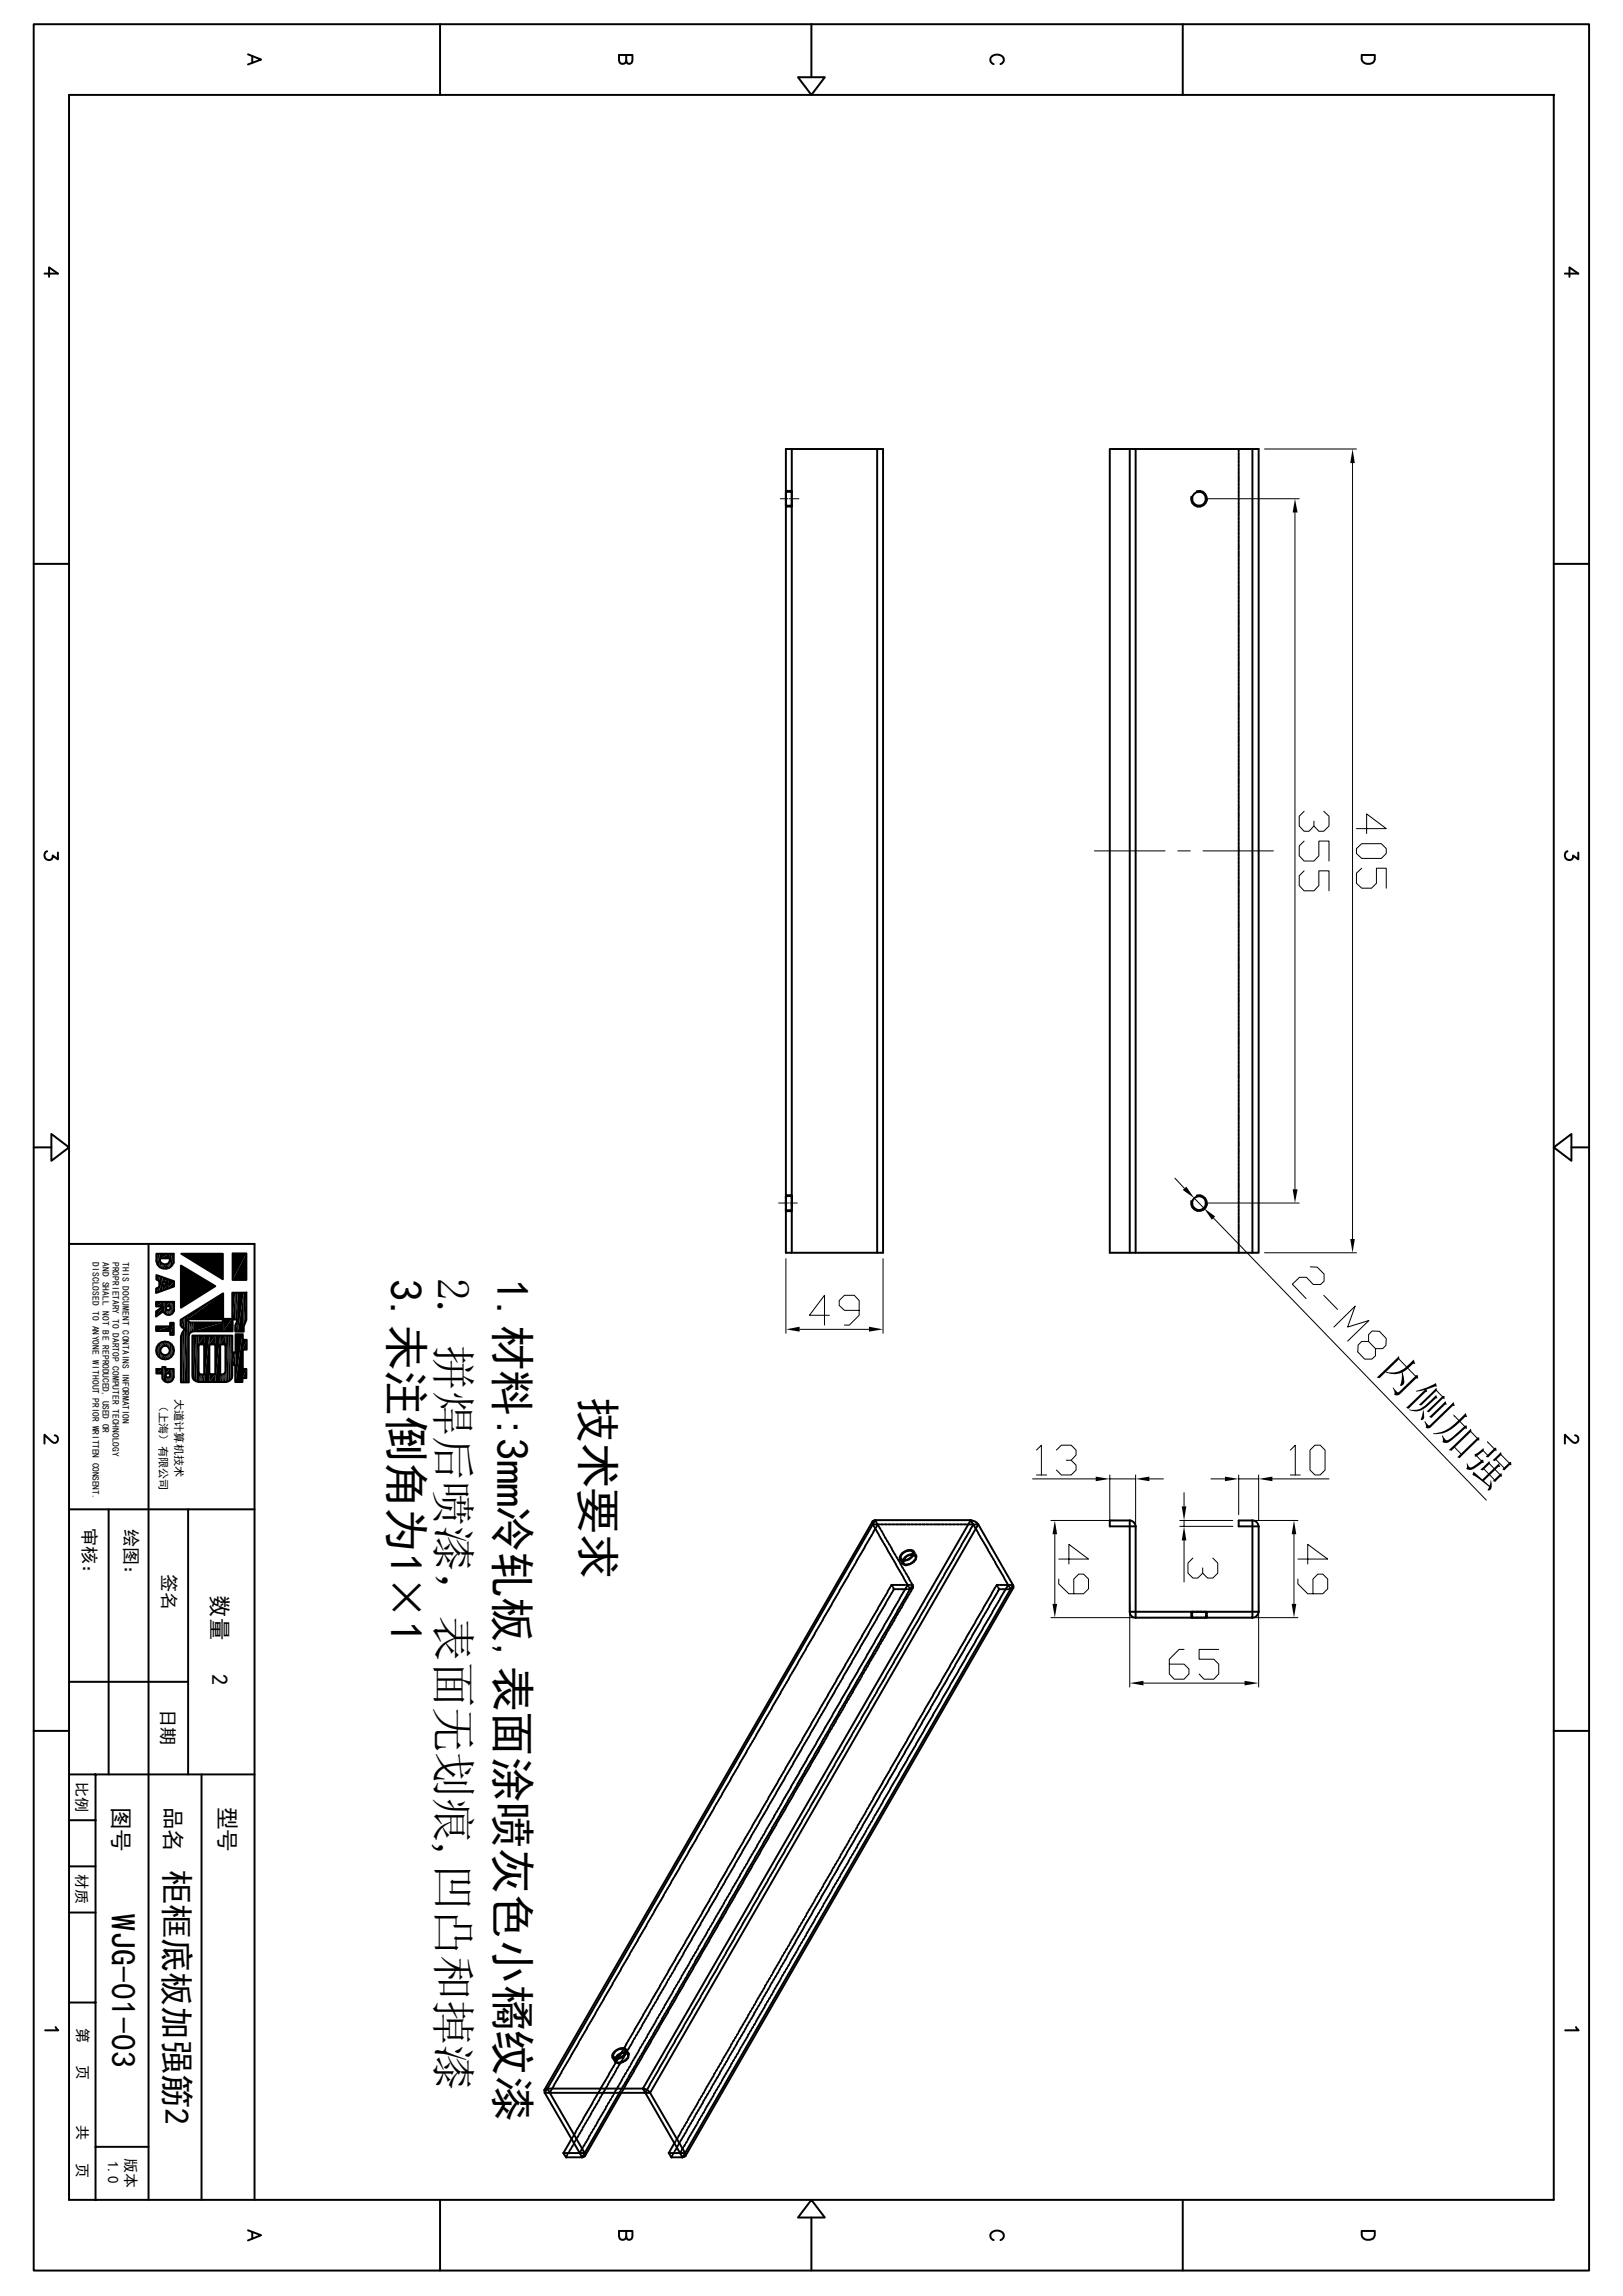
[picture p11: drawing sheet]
<svg xmlns="http://www.w3.org/2000/svg" width="210mm" height="297mm" viewBox="0 0 210 297" stroke-linecap="round" stroke-linejoin="round" font-family="sans-serif">
<defs><g id="words">
<g font-size="5.9">
<text x="50.5" y="165.5" transform="rotate(90 50.5 165.5)">3.未注倒角为1×1</text>
<text x="64.3" y="165.5" transform="rotate(90 64.3 165.5)">1.材料:3mm冷轧板,表面涂喷灰色小橘纹漆</text>
<text x="75.3" y="180.8" transform="rotate(90 75.3 180.8)">技术要求</text>
</g>
<text font-size="5.8" x="56.6" y="165.3" transform="rotate(90 56.6 165.3)">2. 拼焊后喷漆，表面无划痕,凹凸和掉漆</text>
<text font-size="5.5" x="177.9" y="177.2" transform="rotate(46 177.9 177.2)">内侧加强</text>
<g font-size="4.4">
<text x="21.3" y="241.9" transform="rotate(90 21.3 241.9)">柜框底板加强筋2</text>
<text x="14.4" y="247.7" transform="rotate(90 14.4 247.7)">WJG-01-03</text>
</g>
<g font-size="2.9">
<text x="27.4" y="206.3" transform="rotate(90 27.4 206.3)">数量</text>
<text x="27.4" y="216.5" transform="rotate(90 27.4 216.5)">2</text>
<text x="14.6" y="233.7" transform="rotate(90 14.6 233.7)">图号</text>
<text x="21.4" y="233.7" transform="rotate(90 21.4 233.7)">品名</text>
<text x="28.4" y="233.7" transform="rotate(90 28.4 233.7)">型号</text>
</g>
<g font-size="2.3">
<text x="10.8" y="197.7" transform="rotate(90 10.8 197.7)">审核：</text>
<text x="16.2" y="197.7" transform="rotate(90 16.2 197.7)">绘图：</text>
<text x="21.1" y="203.7" transform="rotate(90 21.1 203.7)">签名</text>
<text x="20.9" y="221.1" transform="rotate(90 20.9 221.1)">日期</text>
</g>
<g font-size="1.9">
<text x="9.9" y="230.5" transform="rotate(90 9.9 230.5)">比例</text>
<text x="9.9" y="242.4" transform="rotate(90 9.9 242.4)">材质</text>
<text x="10" y="262.3" transform="rotate(90 10 262.3)">第</text>
<text x="10" y="267.2" transform="rotate(90 10 267.2)">页</text>
<text x="10" y="274.9" transform="rotate(90 10 274.9)">共</text>
<text x="10" y="279.8" transform="rotate(90 10 279.8)">页</text>
<text x="14" y="279.5" transform="rotate(90 14 279.5)">1.0</text>
<text x="16.3" y="279.1" transform="rotate(90 16.3 279.1)">版本</text>
</g>
<g font-size="1.4">
<text x="20.6" y="181.2" transform="rotate(90 20.6 181.2)">（上海）有限公司</text>
<text x="22.6" y="181" transform="rotate(90 22.6 181)">大道计算机技术</text>
</g>
<g font-size="1.2">
<text x="12" y="163.2" transform="rotate(90 12 163.2)">DISCLOSED TO ANYONE WITHOUT PRIOR WRITTEN CONSENT.</text>
<text x="13.3" y="163.2" transform="rotate(90 13.3 163.2)">AND SHALL NOT BE REPRODUCED, USED OR</text>
<text x="14.6" y="163.2" transform="rotate(90 14.6 163.2)">PROPRIETARY TO DARTOP COMPUTER TECHNOLOGY</text>
<text x="15.8" y="163.2" transform="rotate(90 15.8 163.2)">THIS DOCUMENT CONTAINS INFORMATION</text>
</g>
</g></defs>
<g fill="none" stroke="#000" stroke-width=".25">
<path d="M4.4 3.1h201.2v290.6h-201.2zM8.9 12.3h192.1v272.3h-192.1zM32.1 7l1.7 .7-1.7 .6M32.6 7.3v.8M56.9 3.1v9.2M81 7.1l.1 1a.36 .36 0 0 0 .6 0l.1-1h-1.7v.7a.47 .47 0 0 0 .5 .5 .47 .47 0 0 0 .4-.5M103.3 10h3.4l-1.7 2.3zM105 3.1v6.9M128.6 8.3a.63 .63 0 0 1-.5-.7 .63 .63 0 0 1 .7-.5 .75 .75 0 0 1 .8 .1 .75 .75 0 0 1 .2 .8l-.3 .3M153 3.1v9.2M176.2 7.1h1.7v.6a.91 .91 0 0 1-.9 .6 .91 .91 0 0 1-.8-.6zM5.8 35.4h1.7l-1.2-.8v1.2"/>
<path d="M202.5 35.4h1.7l-1.1-.8v1.2M101.7 58.1h12.6v104h-12.6zM102.4 58.1v104M113.5 58.1v104M143.6 58.1h19.3v104h-19.3zM146.2 58.1v104M146.9 58.1v104M160.3 58.1v.3M160.3 58.6v.3M160.3 59.1v.3M160.3 59.6v.3M162.1 58.1v104"/>
<path d="M4.4 72.9h4.5M101.7 63.5h.3M101.7 63.6h.3M101.7 65.4h.3M101.7 65.5h.3M102.2 63.5h.2M102.2 63.6h.2M102.2 65.4h.2M102.2 65.5h.2M154.9 63.5a1.02 1.02 0 0 1 1.2 .9 1.02 1.02 0 0 1-1.1 1.2 1.02 1.02 0 0 1-.9-1.3M160.3 60v.4M160.3 60.5v.3"/>
<path d="M160.3 61v.3M160.3 61.5v.3M160.3 62v.3M160.3 62.5v.3M160.3 63v.3M160.3 63.5v.3M160.3 64v.3M160.3 64.4v.4M160.3 64.9v.3M160.3 65.4v.3M160.3 65.9v.4M160.3 66.4v.3"/>
<path d="M160.3 66.9v.3M160.3 67.4v.3M160.3 67.9v.3M160.3 68.4v.3M160.3 68.8v.4M160.3 69.3v.3M160.3 69.8v.3M160.3 70.3v.4M160.3 70.8v.3M160.3 71.3v.3M160.3 71.8v.3M160.3 72.3v.3"/>
<path d="M160.3 72.8v.3M160.3 73.2v.4M160.3 73.7v.3M160.3 74.2v.3M160.3 74.7v.3M160.3 75.2v.3M160.3 75.7v.3M160.3 76.2v.3M160.3 76.7v.3M160.3 77.2v.3M160.3 77.6v.4M160.3 78.1v.3"/>
<path d="M160.3 78.6v.4M160.3 79.1v.3M160.3 79.6v.3M201 72.9h4.6M160.3 80.1v.3M160.3 80.6v.3M160.3 81.1v.3M160.3 81.5v.4M160.3 82v.4M160.3 82.5v.3M160.3 83v.4M160.3 83.5v.3"/>
<path d="M160.3 84v.3M160.3 84.5v.3M160.3 85v.3M160.3 85.5v.3M160.3 85.9v.4M160.3 86.4v.4M160.3 87v.2M160.3 87.4v.4M160.3 87.9v.3M160.3 88.4v.3M160.3 88.9v.3M160.3 89.4v.3"/>
<path d="M160.3 89.9v.3M160.3 90.3v.4M160.3 90.8v.4M160.3 91.3v.4M160.3 91.8v.4M160.3 92.3v.3M160.3 92.8v.3M160.3 93.3v.3M160.3 93.8v.3M160.3 94.3v.3M160.3 94.7v.4M160.3 95.2v.4"/>
<path d="M160.3 95.7v.4M160.3 96.2v.4M160.3 96.7v.3M160.3 97.2v.3M160.3 97.7v.3M160.3 98.2v.3M160.3 98.7v.3M160.3 99.1v.4M160.3 99.7v.3M6.1 110.1a.58 .58 0 0 0-.2 .9 .58 .58 0 0 0 .9-.1v-.2l.7 .5v-.9M160.3 100.1v.4M160.3 100.6v.4"/>
<path d="M160.3 101.1v.3M160.3 101.6v.3M160.3 102.1v.3M160.3 102.6v.3M160.3 103.1v.3M160.3 103.5v.4M160.3 104.1v.3M160.3 104.5v.4M160.3 105v.4M160.3 105.5v.3M160.3 106v.3M160.3 106.5v.3"/>
<path d="M160.3 107v.3M160.3 107.5v.3M160.3 107.9v.4M160.3 108.5v.3M160.3 108.9v.4M160.3 109.4v.4M160.3 109.9v.3M160.3 110.4v.3M160.3 110.9v.3M160.3 111.4v.3M160.3 111.9v.3M160.3 112.4v.3"/>
<path d="M160.3 112.9v.3M160.3 113.3v.4M160.3 113.8v.4M160.3 114.3v.3M160.3 114.8v.3M160.3 115.3v.3M160.3 115.8v.3M160.3 116.3v.3M160.3 116.8v.3M160.3 117.3v.3M160.3 117.7v.4M160.3 118.2v.3"/>
<path d="M160.3 118.7v.3M160.3 119.2v.3M160.3 119.7v.3M202.8 110.1a.58 .58 0 0 0-.2 .9 .58 .58 0 0 0 .9-.1v-.2l.7 .5v-.9M160.3 120.2v.3M160.3 120.7v.3M160.3 121.2v.3M160.3 121.7v.3M160.3 122.1v.4M160.3 122.6v.3M160.3 123.1v.3M160.3 123.6v.4"/>
<path d="M160.3 124.1v.3M160.3 124.6v.3M160.3 125.1v.3M160.3 125.6v.3M160.3 126.1v.3M160.3 126.5v.4M160.3 127v.3M160.3 127.5v.3M160.3 128v.3M160.3 128.5v.3M160.3 129v.3M160.3 129.5v.3"/>
<path d="M160.3 130v.3M160.3 130.5v.3M160.3 130.9v.4M160.3 131.4v.3M160.3 131.9v.3M160.3 132.4v.3M160.3 132.9v.3M160.3 133.4v.3M160.3 133.9v.3M160.3 134.4v.3M160.3 134.8v.4M160.3 135.3v.4"/>
<path d="M160.3 135.8v.3M160.3 136.3v.4M160.3 136.8v.3M160.3 137.3v.3M160.3 137.8v.3M160.3 138.3v.3M160.3 138.8v.3M160.3 139.2v.4M160.3 139.7v.4M4.4 148.4h2.2M6.6 146.7l2.3 1.7-2.3 1.8zM101.7 154.6h.3"/>
<path d="M101.7 154.7h.3M101.7 156.5h.3M101.7 156.7h.3M102.2 154.6h.2M102.2 154.7h.2M102.2 156.5h.2M102.2 156.7h.2M154.9 154.6a1.04 1.04 0 0 1 1.3 .9 1.04 1.04 0 0 1-1.2 1.2 1.04 1.04 0 0 1-.9-1.3M160.3 140.3v.2M160.3 140.7v.4M160.3 141.2v.3M160.3 141.7v.3"/>
<path d="M160.3 142.2v.3M160.3 142.7v.3M160.3 143.2v.3M160.3 143.6v.4M160.3 144.1v.4M160.3 144.6v.3M160.3 145.1v.4M160.3 145.6v.3M160.3 146.1v.3M160.3 146.6v.3M160.3 147.1v.3M160.3 147.6v.3"/>
<path d="M160.3 148v.4M160.3 148.5v.4M160.3 149v.4M160.3 149.5v.4M160.3 150v.3M160.3 150.5v.3M160.3 151v.3M160.3 151.5v.3M160.3 152v.3M160.3 152.4v.4M160.3 153v.3M160.3 153.4v.4"/>
<path d="M160.3 153.9v.4M160.3 154.4v.3M160.3 154.9v.3M160.3 155.4v.3M160.3 155.9v.3M160.3 156.4v.3M160.3 156.8v.4M160.3 157.4v.3M160.3 157.8v.4M160.3 158.3v.4M160.3 158.8v.3M160.3 159.3v.3"/>
<path d="M160.3 159.8v.3M201 148.4l2.3-1.7v3.5zM203.3 148.4h2.3M8.9 160.9h24v123.7M19.2 160.9v123.7M20.2 171.6h1.8v-.5h.5v1.6h-.5v-.5h-1.8zM20.2 168.4h2.3v1.1a.73 .73 0 0 1-.6 .6 .73 .73 0 0 1-.8-.5l-.9 .7v-.7l.9-.6h-.9zM20.2 164.9l2.3 .8v.7l-2.3 .9v-.6l.4-.2v-.8l-.4-.2zM20.2 162.2h2.3v1.1a1.15 1.15 0 0 1-1.2 .8 1.15 1.15 0 0 1-1.1-.9zM20.2 177.1h.8v-.3h.4v.3h1.1v1a.76 .76 0 0 1-.7 .7 .76 .76 0 0 1-.8-.5v-.6h-.8zM20.7 162.8h1.3a.65 .65 0 0 1-.7 .8 .65 .65 0 0 1-.6-.8zM21 165.8l.8 .3-.8 .2z"/>
<path d="M21.4 177.7h.6v.3l-.2 .2h-.2l-.2-.2zM21.5 169h.6v.2l-.2 .3h-.3l-.1-.3zM23.4 163.7l4.5 2.7-4.5 2.8zM23.5 162.2h5.3v3.3zM24.3 170.6h4.5v.5h-4.2l-.3-.3zM24.9 172.8h5.2v2.2h.4v-2.4h.9v.7h.5v1.3h-.5v2.5h.5v1.2h-.5v.5h-1v-2.2h-.3v1.4a.88 .88 0 0 1-.8 .8h-3.6a.79 .79 0 0 1-.8-.8zM26.4 173.9v3.9h-.3l-.4-.2v-.2v-3.5h.8M27.9 173.9h-.8v3.9h.8v-3.9M29.2 173.9v3.5a.54 .54 0 0 1-.7 .4v-3.9h.7M29.7 172.8v5.9M30.1 162.1h1.8v3.5h-1.8zM31.9 167.2h-1.8v3.4h-1.2v-3.3l-5.5 3.4v.7l.1 .3 .4 .2"/>
<path d="M31.9 167.2v3.5l-.4 .9v.7h-1.1v-.9l.4-.7h-.7v1.5h-5l-.3 .1-.3 .2-.1 .3v6h-1v-5.9l.2-.5 .3-.4-.1-.1M160.3 160.3v.3M160.3 160.8v.3M160.3 161.2v.4M160.3 161.8v.3M7.1 185.7l.2 .1a.51 .51 0 0 1-.1 .8h-.4l-1-1v1.1M8.9 195.2h24M14.1 195.2v34.3M24.3 195.2v34.3M112.1 199.7l-.2 .3M112.4 199.3l-.2 .3M112.6 198.9l-.2 .3"/>
<path d="M112.9 198.5l-.2 .3M112.9 196.8v.2v.2M112.9 196.8l-42.5 73.5M112.9 197.2h.4M112.9 197.2l.2 .2M113.1 198l-.2 .3M113.2 197.6l.1 .3M113.2 196.6l-42.5 73.8M113.2 196.6l-.3 .2M113.2 196.6h12.4M113.2 196.6l.2 .3M113.3 197.6l-.1 .3"/>
<path d="M113.4 198l.2 .3M113.5 197.2h.3M113.5 197.1l.2 .3M113.6 197.2l-.2 .3M113.7 198.4l.1 .3M113.7 197.5l.2 .3M113.9 198.8l.1 .3M114 197.2h.3M114 198l.2 .2M114.1 199.3l.2 .3M114.3 198.4l.1 .2M114.4 199.7l.2 .3"/>
<path d="M114.5 197.2h.3M114.5 198.8l.1 .3M114.7 199.2l.2 .3M114.9 197.2h.4M115 199.6l.1 .3M115.4 197.2h.3M115.9 197.2h.3M116.4 197.2h.4M116.9 197.2h.3M117.4 197.2h.3M117.9 197.2h.3M118.4 197.2h.3"/>
<path d="M118.9 197.2h.3M119.3 197.2h.4M119.8 197.2h.3M120.3 197.2h.3M120.8 197.2h.4M121.3 197.2h.3M121.8 197.2h.3M122.3 197.2h.3M122.8 197.2h.3M123.3 197.2h.3M123.7 197.2h.4M124.2 197.2h.3"/>
<path d="M124.5 199.7l-.2 .3M124.7 197.2h.4M124.7 199.3l-.2 .3M125 198.9l-.2 .3M125.2 197.2h.4M125.2 198.5l-.1 .3M125.5 198l-.2 .3M125.6 196.6a1.33 1.33 0 0 1 1 .6l-42.5 73.5M125.6 196.6l.1 .2M125.6 196.6l-42.4 73.6M125.7 197.2h.3M125.7 197.6l-.2 .3"/>
<path d="M125.8 196.9l.1 .3M125.9 197.2l-.1 .3M126 197.4l.2 .3M126.2 197.2h.4l4.5 7.8M126.3 197.8l.1 .3M126.5 198.2l.2 .3M126.7 198.6l.2 .3M127 199.1l.2 .2M127.3 199.5l.1 .3M127.5 199.9l.2 .3M146.2 196.7v11.8M146.2 196.7h-2.6v.7h3.3"/>
<path d="M146.2 196.7a.8 .8 0 0 1 .7 .7M146.9 197.4v11.9M162.1 196.7a.79 .79 0 0 1 .8 .7M162.1 196.7h-1.8v.7h2.6M162.1 196.7v12.6M162.9 197.4v11.1M203.8 185.7l.2 .1a.51 .51 0 0 1-.1 .8h-.4l-1-1v1.1M8.9 217.6h15.4M100.6 219.6l-.1 .3M100.9 219.2l-.2 .3M101.1 218.8l-.1 .3M101.3 218.4l-.1 .3"/>
<path d="M101.6 217.9l-.2 .3M101.9 217.5l-.2 .3M102.1 217.1l-.2 .3M102.3 216.7l-.1 .3M102.6 216.2l-.2 .3M102.8 215.8l-.1 .3M103.1 215.4l-.2 .3M103.3 215l-.1 .3M103.5 214.5l-.1 .3M103.8 214.1l-.2 .3M104.1 213.7l-.2 .3M104.3 213.3l-.2 .3"/>
<path d="M104.5 212.9l-.1 .2M104.8 212.4l-.2 .3M105 212l-.1 .3M105.3 211.6l-.2 .3M105.5 211.2l-.1 .3M105.7 210.7l-.1 .3M106 210.3l-.2 .3M106.3 209.9l-.2 .3M106.5 209.5l-.2 .3M106.7 209l-.1 .3M106.8 219.8l-.1 .2M107 208.6l-.2 .3"/>
<path d="M107.1 219.3l-.2 .3M107.2 208.2l-.1 .3M107.3 218.9l-.2 .3M107.4 219.9l-.2 .3M107.5 207.8l-.2 .3M107.6 218.5l-.2 .3M107.6 219.5l-.2 .3M107.7 207.3l-.1 .3M107.8 218.1l-.1 .3M107.9 219.1l-.2 .3M107.9 206.9l-.1 .3M108.1 217.6l-.2 .3"/>
<path d="M108.1 218.7l-.2 .2M108.2 206.5l-.2 .3M108.3 217.2l-.1 .3M108.3 218.2l-.1 .3M108.5 206.1l-.2 .3M108.5 216.8l-.1 .3M108.6 217.8l-.2 .3M108.7 205.7l-.2 .3M108.8 216.4l-.2 .3M108.8 217.4l-.1 .3M108.9 219.8l-.1 .3M108.9 205.2l-.1 .3"/>
<path d="M109.1 215.9l-.2 .3M109.1 217l-.2 .3M109.1 219.4l-.1 .3M109.2 204.8l-.2 .3M109.3 215.5l-.2 .3M109.3 216.5l-.2 .3M109.4 218.9l-.2 .3M109.4 204.4l-.1 .3M109.5 215.1l-.2 .3M109.6 216.1l-.2 .3M109.6 219.7l-.2 .3M109.6 218.5l-.1 .3"/>
<path d="M109.7 204l-.2 .3M109.8 214.7l-.2 .3M109.8 215.7l-.2 .3M109.8 219.3l-.2 .3M109.9 219.7l-.2 .3M109.9 203.5l-.1 .3M109.9 218.1l-.2 .3M110 214.2l-.1 .3M110.1 215.3l-.2 .3M110.1 218.9l-.2 .3M110.1 217.7l-.2 .3M110.1 219.3l-.2 .2"/>
<path d="M110.2 203.1l-.2 .3M110.3 213.8l-.2 .3M110.3 214.8l-.1 .3M110.3 218.4l-.1 .3M110.4 217.3l-.2 .3M110.4 218.9l-.2 .2M110.4 202.7l-.2 .3M110.5 213.4l-.1 .3M110.5 214.4l-.1 .3M110.6 218l-.2 .3M110.6 218.4l-.2 .3M110.6 216.8l-.2 .3"/>
<path d="M110.7 202.3l-.2 .3M110.7 213l-.1 .3M110.8 214l-.2 .3M110.8 217.6l-.1 .3M110.8 218l-.1 .3M110.9 201.8l-.2 .3M110.9 216.4l-.2 .3M111 212.6l-.2 .3M111 213.6l-.1 .3M111 217.2l-.1 .3M111.1 216l-.1 .3M111.1 217.6l-.2 .2"/>
<path d="M111.1 201.4l-.1 .3M111.3 212.1l-.2 .3M111.3 213.1l-.2 .3M111.3 216.7l-.2 .3M111.3 215.6l-.1 .3M111.3 217.2l-.1 .2M111.4 201l-.2 .3M111.5 211.7l-.2 .3M111.5 212.7l-.2 .3M111.5 216.7l-.1 .3M111.5 216.3l-.1 .3M111.6 215.1l-.2 .3"/>
<path d="M111.6 200.6l-.1 .3M111.7 211.3l-.2 .3M111.8 212.3l-.2 .3M111.8 215.9l-.2 .3M111.8 216.3l-.2 .3M111.8 214.7l-.1 .3M111.9 200.2l-.2 .2M112 210.9l-.2 .3M112 211.9l-.2 .3M112 215.5l-.2 .3M112.1 215.9l-.2 .3M112.1 214.3l-.2 .3"/>
<path d="M112.2 210.4l-.1 .3M112.3 211.5l-.2 .3M112.3 215.1l-.2 .2M112.3 213.9l-.2 .3M112.3 215.5l-.2 .2M112.5 210l-.2 .3M112.5 211l-.1 .3M112.5 214.6l-.1 .3M112.5 215.1l-.1 .2M112.6 213.4l-.2 .3M112.7 209.6l-.1 .3M112.7 210.6l-.1 .3"/>
<path d="M112.8 214.2l-.2 .3M112.8 214.6l-.2 .3M112.8 213l-.2 .3M112.9 209.2l-.1 .3M113 210.2l-.2 .3M113 213.8l-.1 .3M113 219.6l-.2 .3M113 214.2l-.1 .3M113.1 212.6l-.2 .3M113.2 208.7l-.2 .3M113.2 209.8l-.1 .3M113.2 213.4l-.1 .3"/>
<path d="M113.2 219.2l-.1 .3M113.3 212.2l-.1 .3M113.3 213.8l-.2 .2M113.5 208.3l-.2 .3M113.5 209.3l-.2 .3M113.5 212.9l-.2 .3M113.5 218.8l-.2 .3M113.5 211.8l-.1 .2M113.5 213.4l-.1 .2M113.7 207.9l-.2 .3M113.7 208.9l-.2 .3M113.7 218.4l-.2 .3"/>
<path d="M113.7 212.5l-.1 .3M113.7 212.9l-.1 .3M113.8 211.3l-.2 .3M113.9 207.5l-.2 .3M114 208.5l-.2 .3M114 217.9l-.2 .3M114 212.1l-.2 .3M114 212.5l-.2 .3M114 210.9l-.1 .3M114.2 207.1l-.2 .2M114.2 208.1l-.2 .3M114.2 211.7l-.2 .3"/>
<path d="M114.2 217.5l-.2 .3M114.3 212.1l-.2 .2M114.3 210.5l-.2 .3M114.4 206.6l-.1 .3M114.5 207.6l-.2 .3M114.5 211.2l-.2 .3M114.5 217.1l-.2 .3M114.5 210.1l-.2 .3M114.5 211.7l-.2 .2M114.6 200.1l.2 .3M114.7 206.2l-.2 .3M114.7 207.2l-.1 .3"/>
<path d="M114.7 216.7l-.1 .3M114.7 210.8l-.1 .3M114.7 211.2l-.1 .3M114.8 209.6l-.2 .3M114.9 200.5l.1 .3M114.9 205.8l-.1 .3M114.9 206.8l-.1 .3M114.9 216.2l-.1 .3M115 210.4l-.2 .3M115 210.8l-.2 .3M115 209.2l-.1 .3M115.1 201l.2 .3"/>
<path d="M115.1 205.4l-.1 .3M115.2 206.4l-.2 .3M115.2 210l-.1 .3M115.2 215.8l-.2 .3M115.2 200.1l.2 .2M115.2 210.4l-.1 .3M115.3 208.8l-.2 .3M115.4 205h.2M115.4 201.4l.1 .3M115.4 205l.1 .2M115.4 205l-.2 .2M115.4 200.5l.2 .2"/>
<path d="M115.4 206l-.1 .2M115.4 209.5l-.1 .3M115.4 215.4l-.1 .3M115.5 208.4l-.1 .3M115.5 210l-.2 .2M115.6 205.4l.1 .2M115.6 201.8l.2 .3M115.7 205.6h.2M115.7 205.6l-.2 .2M115.7 200.9l.2 .3M115.7 209.1l-.2 .3M115.7 215l-.2 .3"/>
<path d="M115.7 205h.4M115.7 207.9l-.1 .3M115.7 209.5l-.1 .3M115.9 202.2l.1 .3M115.9 214.5l-.2 .3M116 201.3l.1 .3M116 208.7l-.2 .3M116 209.1l-.2 .3M116 207.5l-.2 .3M116.1 205.6h.3M116.1 202.6l.1 .3M116.2 208.3l-.2 .3"/>
<path d="M116.2 214.1l-.2 .3M116.2 201.8l.2 .2M116.2 208.7l-.2 .3M116.2 205h.3M116.2 207.1l-.1 .3M116.3 203.1l.2 .3M116.4 207.9l-.2 .3M116.4 213.7l-.2 .3M116.5 201.7l.1 .2M116.5 202.2l.1 .2M116.5 206.7l-.2 .3M116.5 208.3l-.2 .2"/>
<path d="M116.5 205.6h.4M116.6 201.6l.1 .2M116.6 203.5l.2 .3M116.7 202.1l.1 .2M116.7 202.6l.1 .3M116.7 207.4l-.2 .3M116.7 213.3l-.2 .3M116.7 200.9a1.44 1.44 0 0 1 1.4-.4l.1 .2 .1 .2a1.43 1.43 0 0 1-1.7 1l-.1-.2-.1-.2zM116.7 205h.4M116.7 206.2l-.2 .3M116.7 207.9l-.2 .2M116.8 202.1l.1 .3"/>
<path d="M116.8 203.9l.2 .3M116.9 202.2l.2 .2 .5-.1M116.9 212.9l-.1 .2M116.9 201.6l-.1 .4 .1 .2M116.9 203l.2 .3M116.9 207l-.1 .3M116.9 207.4l-.1 .3M117 205.8l-.2 .3M117.1 202.4h.3M117.1 205.6h.2M117.1 204.3l.1 .3M117.1 212.4l-.1 .3"/>
<path d="M117.2 203.5l.1 .2M117.2 206.6l-.2 .3M117.2 207l-.2 .3M117.2 205h.5M117.2 205.4l-.1 .3M117.3 201.3l-.3 .2M117.3 204.8l.1 .2M117.4 206.2l-.1 .3M117.4 212l-.2 .3M117.4 203.9l.2 .2M117.4 205l.2 .2M117.4 205l-.1 .3"/>
<path d="M117.4 206.6l-.1 .2M117.5 205.6h.3M117.6 204.3l.2 .3M117.6 205.4l.2 .2M117.6 205.7l-.1 .3M117.6 211.6l-.1 .3M117.7 206.2l-.2 .2M117.7 201.1l-.3 .1M117.9 201h.3l.2 .3M117.9 205h.2M117.9 204.7l.2 .3M117.9 205.3l-.2 .3"/>
<path d="M117.9 211.2l-.2 .3M117.9 202.3l-.3 .1M117.9 205.7l-.1 .3M118 202.1l-.2 .2M118.1 205l.1 .2-.1 .2M118.1 205l-.1 .2M118.1 205.4l-.3 .2M118.1 200.7l.1 .2a1.2 1.2 0 0 1-1.4 .9l-.2-.2M118.1 200.7a1.08 1.08 0 0 0-1.6 .7l.1 .2M118.1 200.7l.1 .3M118.1 205.4l-.1 .2M118.1 210.7l-.2 .3"/>
<path d="M118.2 200.7l.2 .2M118.3 202l-.3 .2M118.4 210.3l-.2 .3M118.4 201.8l-.2 .2M118.4 201.3v.3M118.4 201.2l.2 .1v.1M118.4 201.3a1.08 1.08 0 0 0-1.6 .8l.1 .1M118.4 201l.1 .2M118.5 201.6l-.1 .3M118.6 209.9l-.2 .3M118.9 209.5l-.2 .3M119.1 209l-.1 .3"/>
<path d="M119.3 208.6l-.1 .3M119.6 208.2l-.2 .3M119.8 207.8l-.1 .3M120.1 207.3l-.2 .3M120.3 206.9l-.2 .3M120.4 219.8l-.1 .3M120.6 206.5l-.2 .3M120.7 219.4l-.2 .3M120.8 206.1l-.2 .3M120.9 218.9l-.2 .3M121 219.9l-.2 .3M121.1 205.7l-.2 .3"/>
<path d="M121.2 218.5l-.2 .3M121.2 219.5l-.1 .3M121.3 205.2l-.1 .3M121.4 218.1l-.2 .3M121.5 219.1l-.2 .3M121.5 204.8l-.1 .3M121.7 217.7l-.2 .3M121.7 218.7l-.2 .2M121.8 204.4l-.2 .3M121.9 217.3l-.1 .3M121.9 219.8l-.1 .3M122 218.2l-.2 .3"/>
<path d="M122 204l-.1 .3M122.1 216.8l-.1 .3M122.1 219.4l-.1 .3M122.2 217.8l-.2 .3M122.3 203.5l-.2 .3M122.4 216.4l-.2 .3M122.4 218.9l-.2 .3M122.5 217.4l-.2 .3M122.5 203.1l-.2 .3M122.6 216l-.1 .3M122.6 218.5l-.1 .3M122.7 217l-.1 .3"/>
<path d="M122.8 202.7l-.2 .3M122.9 215.6l-.2 .3M122.9 218.1l-.2 .3M122.9 216.5l-.1 .3M123 202.3l-.1 .3M123.1 215.1l-.2 .3M123.1 217.7l-.2 .3M123.2 216.1l-.2 .3M123.3 201.8l-.2 .3M123.4 214.7l-.2 .3M123.4 217.3l-.2 .3M123.4 215.7l-.1 .3"/>
<path d="M123.5 201.4l-.1 .3M123.6 214.3l-.2 .3M123.6 216.8l-.2 .3M123.7 215.3l-.2 .3M123.7 201l-.1 .3M123.9 213.9l-.2 .3M123.9 216.4l-.2 .3M123.9 214.8l-.2 .3M124 200.6l-.2 .3M124.1 213.4l-.1 .3M124.1 216l-.1 .3M124.2 214.4l-.2 .3"/>
<path d="M124.2 200.2l-.1 .2M124.3 213l-.1 .3M124.3 215.6l-.1 .3M124.4 214l-.2 .3M124.6 212.6l-.2 .3M124.6 215.1l-.2 .3M124.7 213.6l-.2 .3M124.8 212.2l-.1 .3M124.8 214.7l-.1 .3M124.9 213.1l-.1 .3M125.1 211.8l-.2 .2M125.1 214.3l-.2 .3"/>
<path d="M125.1 212.7l-.1 .3M125.3 211.3l-.2 .3M125.3 213.9l-.2 .3M125.4 212.3l-.2 .3M125.6 210.9l-.2 .3M125.6 213.4l-.2 .3M125.6 211.9l-.1 .3M125.8 210.5l-.2 .3M125.8 213l-.2 .3M125.9 211.5l-.2 .3M126.1 210.1l-.2 .3M126.1 212.6l-.2 .3"/>
<path d="M126.1 211l-.2 .3M126.3 209.6l-.1 .3M126.3 212.2l-.1 .3M126.4 210.6l-.2 .3M126.5 209.2l-.1 .3M126.5 211.8l-.1 .2M126.6 210.2l-.2 .3M126.8 208.8l-.2 .3M126.8 211.3l-.2 .3M126.9 209.8l-.2 .3M127 208.4l-.1 .3M127 210.9l-.1 .3"/>
<path d="M127.1 209.3l-.2 .3M127.3 207.9l-.2 .3M127.3 210.5l-.2 .3M127.3 208.9l-.1 .3M127.5 207.5l-.2 .3M127.5 210.1l-.2 .3M127.6 208.5l-.2 .3M127.8 200.3l.1 .3M127.8 207.1l-.2 .3M127.8 209.6l-.2 .3M127.8 208.1l-.1 .3M128 200.7l.1 .3"/>
<path d="M128 206.7l-.2 .3M128 209.2l-.2 .3M128.1 207.6l-.2 .3M128.2 201.2l.2 .3M128.3 206.2l-.2 .3M128.3 208.8l-.2 .3M128.3 207.2l-.2 .3M128.5 201.6l.2 .3M128.5 205.8l-.2 .3M128.5 208.4l-.1 .3M128.6 206.8l-.2 .3M128.7 202l.2 .3"/>
<path d="M128.7 205.4l-.1 .3M128.7 207.9l-.1 .3M128.8 206.4l-.1 .3M128.9 202.4l.2 .3M129 205l.1 .2M129 205h.2M129 205l-.2 .3M129 207.5l-.2 .3M129.1 206l-.2 .2M129.2 205.4l.1 .2M129.2 202.9l.2 .3M129.2 207.1l-.1 .3"/>
<path d="M129.3 205.6h.2M129.3 205.6l-.2 .2M129.4 205h.3M129.5 203.3l.1 .3M129.5 206.7l-.2 .3M129.6 205.6h.3M129.7 203.7l.2 .3M129.7 206.2l-.2 .3M129.9 205h.3M129.9 204.1l.2 .3M130 205.8l-.2 .3M130.1 205.6h.3"/>
<path d="M130.2 204.6l.1 .3M130.2 205.4l-.2 .3M130.3 205h.4M130.4 205l.2 .3M130.4 205l-.1 .3M130.6 205.6h.2M130.7 205.4l.1 .2M130.9 205h.2M131.1 205l-42.6 73.7M131.1 205v.2v.2M131.1 205.4l-.3 .2M131.1 205.4l-42.4 73.5"/>
<path d="M146.2 208.5a.73 .73 0 0 0 .7 .8M146.2 208.5h16.7M146.9 209.3h15.2M154.1 208.5v.3M154.1 209v.3M154.3 208.5v.3M154.3 209v.3M156 208.5v.3M156 209v.3M156.2 208.5v.3M156.2 209v.3M162.9 208.5a.79 .79 0 0 1-.8 .8"/>
<path d="M4.4 223.9h4.5M8.9 229.5h24M8.9 235.5h3.5M12.4 229.5v55.1M26.1 229.5v55.1M88.9 239.9l-.2 .3M89.1 239.5l-.1 .3M89.4 239.1l-.2 .3M89.6 238.7l-.1 .3M89.9 238.3l-.2 .2M90.1 237.8l-.1 .3M90.3 237.4l-.1 .3"/>
<path d="M90.6 237l-.2 .3M90.8 236.6l-.1 .3M91.1 236.1l-.2 .3M91.3 235.7l-.1 .3M91.6 235.3l-.2 .3M91.8 234.9l-.1 .3M92.1 234.4l-.2 .3M92.3 234l-.1 .3M92.5 233.6l-.1 .3M92.8 233.2l-.2 .3M93 232.7l-.1 .3M93.3 232.3l-.2 .3"/>
<path d="M93.5 231.9l-.1 .3M93.8 231.5l-.2 .3M94 231.1l-.1 .3M94.3 230.6l-.2 .3M94.5 230.2l-.1 .3M94.7 229.8l-.1 .3M95 229.4l-.2 .3M95.2 228.9l-.1 .3M95.3 239.6l-.1 .3M95.5 228.5l-.2 .3M95.6 239.2l-.2 .3M95.7 228.1l-.1 .3"/>
<path d="M95.8 238.8l-.1 .3M95.9 239.8l-.2 .3M96 227.7l-.2 .3M96.1 238.4l-.2 .3M96.1 239.4l-.1 .3M96.2 227.2l-.1 .3M96.3 238l-.1 .3M96.4 239l-.2 .3M96.5 226.8l-.2 .3M96.6 237.5l-.2 .3M96.6 238.5l-.2 .3M96.7 226.4l-.1 .3"/>
<path d="M96.8 237.1l-.2 .3M96.9 238.1l-.2 .3M96.9 226l-.1 .3M97.1 236.7l-.2 .3M97.1 237.7l-.2 .3M97.2 225.6l-.2 .2M97.3 236.3l-.1 .3M97.3 237.3l-.1 .3M97.4 239.7l-.2 .3M97.5 225.1l-.2 .3M97.5 235.8l-.1 .3M97.6 236.9l-.2 .3"/>
<path d="M97.7 239.3l-.2 .3M97.7 224.7l-.2 .3M97.8 235.4l-.2 .3M97.8 236.4l-.1 .3M97.9 224.3l-.1 .3M97.9 238.9l-.2 .2M98 235l-.1 .3M98.1 236l-.2 .3M98.1 239.6l-.2 .3M98.1 238.5l-.1 .2M98.2 223.9l-.2 .3M98.3 234.6l-.2 .3"/>
<path d="M98.3 235.6l-.1 .3M98.3 239.2l-.1 .3M98.4 238l-.2 .3M98.4 239.6l-.2 .3M98.4 223.4l-.1 .3M98.5 234.1l-.1 .3M98.6 235.2l-.2 .3M98.6 238.8l-.2 .3M98.6 239.2l-.2 .3M98.6 237.6l-.1 .3M98.7 223l-.2 .3M98.8 233.7l-.2 .3"/>
<path d="M98.8 234.7l-.2 .3M98.8 238.3l-.1 .3M98.8 238.8l-.1 .3M98.9 222.6l-.1 .3M98.9 237.2l-.2 .2M99 233.3l-.2 .3M99.1 234.3l-.2 .3M99.1 237.9l-.2 .3M99.1 236.8l-.1 .2M99.1 238.3l-.2 .3M99.1 222.2l-.1 .3M99.3 232.9l-.2 .3"/>
<path d="M99.3 233.9l-.2 .3M99.3 237.5l-.2 .3M99.4 236.3l-.2 .3M99.4 237.9l-.2 .3M99.4 221.7l-.2 .3M99.5 232.5l-.1 .2M99.5 233.5l-.1 .3M99.6 237.1l-.2 .3M99.6 237.5l-.2 .3M99.6 235.9l-.2 .3M99.7 221.3l-.2 .3M99.7 232l-.1 .3"/>
<path d="M99.8 233l-.2 .3M99.8 236.6l-.1 .3M99.8 237.1l-.1 .3M99.9 235.5l-.2 .3M99.9 220.9l-.2 .3M100 231.6l-.2 .3M100 232.6l-.1 .3M100 236.2l-.1 .3M100.1 236.6l-.2 .3M100.1 220.5l-.2 .3M100.1 235.1l-.2 .2M100.2 231.2l-.1 .3"/>
<path d="M100.3 232.2l-.2 .3M100.3 235.8l-.2 .3M100.3 234.7l-.1 .2M100.3 236.2l-.1 .3M100.4 220l-.2 .3M100.5 230.8l-.2 .3M100.5 231.8l-.1 .3M100.5 235.4l-.1 .3M100.5 235.8l-.1 .3M100.6 234.2l-.2 .3M100.7 230.3l-.1 .3M100.8 231.4l-.2 .2"/>
<path d="M100.8 234.9l-.2 .3M100.8 235.4l-.2 .3M100.8 233.8l-.1 .3M101 229.9l-.2 .3M101 230.9l-.2 .3M101 234.5l-.1 .3M101 234.9l-.1 .3M101.1 233.3l-.2 .3M101.2 229.5l-.2 .3M101.3 230.5l-.2 .3M101.3 234.1l-.2 .3M101.3 239.9l-.2 .3"/>
<path d="M101.3 232.9l-.1 .3M101.3 234.5l-.2 .3M101.5 229.1l-.2 .3M101.5 230.1l-.2 .3M101.5 233.7l-.2 .3M101.5 239.5l-.2 .3M101.6 232.5l-.2 .3M101.6 234.1l-.2 .3M101.7 228.6l-.1 .3M101.7 229.7l-.1 .3M101.7 239.1l-.1 .3M101.8 233.3l-.2 .3"/>
<path d="M101.8 233.7l-.2 .3M101.8 232.1l-.2 .3M101.9 228.2l-.1 .3M102 229.2l-.2 .3M102 232.8l-.1 .3M102 238.7l-.2 .3M102 233.3l-.1 .3M102.1 231.6l-.2 .3M102.2 227.8l-.2 .3M102.2 228.8l-.1 .3M102.2 232.4l-.1 .3M102.2 238.3l-.1 .2"/>
<path d="M102.3 232.8l-.2 .3M102.3 231.2l-.1 .3M102.4 227.4l-.1 .3M102.5 228.4l-.2 .3M102.5 232l-.2 .3M102.5 237.8l-.2 .3M102.5 230.8l-.1 .3M102.5 232.4l-.1 .3M102.7 226.9l-.2 .3M102.7 228l-.1 .3M102.7 237.4l-.1 .3M102.7 231.6l-.1 .3"/>
<path d="M102.7 232l-.1 .3M102.8 230.4l-.2 .3M102.9 226.5l-.1 .3M103 227.5l-.2 .3M103 237l-.2 .3M103 231.1l-.2 .3M103 231.6l-.2 .3M103 230l-.1 .3M103.2 226.1l-.2 .3M103.2 227.1l-.2 .3M103.2 230.7l-.1 .3M103.2 236.6l-.2 .3"/>
<path d="M103.3 231.1l-.2 .3M103.3 229.5l-.2 .3M103.4 225.7l-.1 .3M103.5 226.7l-.2 .3M103.5 230.3l-.2 .3M103.5 236.1l-.2 .3M103.5 229.1l-.1 .3M103.5 230.7l-.2 .3M103.7 225.3l-.2 .3M103.7 226.3l-.2 .3M103.7 229.9l-.2 .3M103.7 235.7l-.2 .3"/>
<path d="M103.8 228.7l-.2 .3M103.8 230.3l-.2 .3M103.9 224.8l-.1 .3M103.9 225.8l-.1 .3M103.9 235.3l-.1 .3M104 229.4l-.2 .3M104 229.9l-.2 .3M104 228.3l-.2 .3M104.1 224.4l-.1 .3M104.2 225.4l-.2 .3M104.2 229l-.1 .3M104.2 234.9l-.2 .3"/>
<path d="M104.2 229.4l-.1 .3M104.3 227.8l-.2 .3M104.4 224l-.2 .3M104.4 225l-.1 .3M104.4 228.6l-.1 .3M104.4 234.4l-.1 .3M104.5 227.4l-.1 .3M104.5 229l-.2 .3M104.6 223.6l-.1 .3M104.7 224.6l-.2 .3M104.7 228.2l-.2 .3M104.7 234l-.2 .3"/>
<path d="M104.7 227l-.1 .3M104.7 228.6l-.1 .3M104.9 223.1l-.2 .3M104.9 224.2l-.1 .3M104.9 233.6l-.1 .3M104.9 227.8l-.1 .2M104.9 228.2l-.1 .3M105 226.6l-.2 .3M105.1 222.7l-.2 .3M105.2 223.7l-.2 .3M105.2 233.2l-.2 .3M105.2 227.3l-.2 .3"/>
<path d="M105.2 227.8l-.2 .2M105.2 226.1l-.1 .3M105.4 222.3l-.2 .3M105.4 223.3l-.2 .3M105.4 226.9l-.1 .3M105.4 232.7l-.2 .3M105.5 227.3l-.2 .3M105.5 225.7l-.2 .3M105.6 221.9l-.1 .3M105.7 222.9l-.2 .3M105.7 226.5l-.2 .3M105.7 232.3l-.2 .3"/>
<path d="M105.7 225.3l-.1 .3M105.7 226.9l-.2 .3M105.9 221.4l-.2 .3M105.9 222.5l-.2 .3M105.9 226.1l-.2 .3M105.9 231.9l-.2 .3M106 224.9l-.2 .3M106 226.5l-.2 .3M106.1 221l-.1 .3M106.1 222l-.1 .3M106.1 231.5l-.1 .3M106.2 225.6l-.2 .3"/>
<path d="M106.2 226.1l-.2 .3M106.2 224.5l-.2 .2M106.3 220.6l-.1 .3M106.4 221.6l-.2 .3M106.4 225.2l-.1 .3M106.4 231.1l-.2 .3M106.4 225.6l-.1 .3M106.5 224l-.2 .3M106.6 220.2l-.2 .3M106.6 221.2l-.1 .3M106.6 224.8l-.1 .3M106.6 230.6l-.1 .3"/>
<path d="M106.7 223.6l-.1 .3M106.7 225.2l-.2 .3M106.9 220.8l-.2 .3M106.9 224.4l-.2 .3M106.9 230.2l-.2 .3M106.9 224.8l-.1 .2M106.9 223.2l-.1 .3M107.1 220.3l-.1 .3M107.1 229.8l-.1 .3M107.1 223.9l-.1 .3M107.1 224.4l-.1 .2M107.2 222.8l-.2 .3"/>
<path d="M107.4 229.4l-.2 .3M107.4 223.5l-.2 .3M107.4 223.9l-.2 .3M107.4 222.3l-.1 .3M107.6 223.1l-.2 .3M107.6 228.9l-.2 .3M107.7 223.5l-.2 .3M107.7 221.9l-.2 .3M107.9 222.7l-.2 .3M107.9 228.5l-.2 .3M107.9 221.5l-.2 .3M107.9 223.1l-.2 .3"/>
<path d="M108.1 228.1l-.2 .3M108.1 222.2l-.2 .3M108.2 221.1l-.2 .3M108.2 222.7l-.2 .2M108.3 227.7l-.1 .3M108.4 221.8l-.2 .3M108.4 222.2l-.2 .3M108.4 220.6l-.2 .3M108.6 221.4l-.1 .3M108.6 227.2l-.2 .3M108.6 221.8l-.1 .3M108.7 220.2l-.2 .3"/>
<path d="M108.8 221l-.1 .3M108.8 226.8l-.1 .3M108.9 221.4l-.2 .3M108.9 239.7l-.1 .3M109.1 220.6l-.2 .3M109.1 226.4l-.2 .3M109.1 221l-.1 .2M109.2 239.3l-.2 .3M109.3 226l-.1 .3M109.3 220.1l-.1 .3M109.3 220.6l-.1 .2M109.4 238.9l-.1 .2"/>
<path d="M109.5 239.8l-.2 .3M109.6 225.6l-.2 .2M109.6 220.1l-.2 .3M109.7 238.5l-.2 .2M109.7 239.4l-.1 .3M109.8 225.1l-.2 .3M109.9 238l-.1 .3M110 239l-.2 .3M110.1 224.7l-.2 .3M110.2 237.6l-.2 .3M110.2 238.5l-.1 .3M110.3 224.3l-.1 .3"/>
<path d="M110.4 239.7l-.2 .3M110.4 237.2l-.2 .2M110.5 238.1l-.2 .3M110.5 223.9l-.1 .3M110.7 239.3l-.2 .3M110.7 236.8l-.2 .2M110.7 237.7l-.1 .3M110.8 223.4l-.2 .3M110.9 238.9l-.2 .2M110.9 236.3l-.2 .3M111 237.3l-.2 .3M111 223l-.1 .3"/>
<path d="M111.1 238.5l-.1 .2M111.1 235.9l-.1 .3M111.2 236.9l-.2 .3M111.3 222.6l-.2 .3M111.4 238l-.2 .3M111.4 235.5l-.2 .3M111.5 236.4l-.2 .3M111.5 222.2l-.1 .3M111.6 237.6l-.1 .3M111.6 235.1l-.1 .2M111.7 236l-.2 .3M111.8 221.7l-.2 .3"/>
<path d="M111.9 234.7l-.2 .2M111.9 237.2l-.2 .2M111.9 235.6l-.1 .3M112 221.3l-.2 .3M112.1 234.2l-.1 .3M112.1 236.8l-.1 .2M112.2 235.2l-.2 .3M112.3 220.9l-.2 .3M112.4 236.3l-.2 .3M112.4 233.8l-.2 .3M112.4 234.7l-.1 .3M112.5 220.5l-.1 .3"/>
<path d="M112.6 235.9l-.2 .3M112.6 233.3l-.2 .3M112.7 234.3l-.2 .3M112.7 220l-.1 .3M112.9 235.5l-.2 .3M112.9 232.9l-.2 .3M112.9 233.9l-.1 .3M113.1 232.5l-.2 .3M113.1 235.1l-.2 .2M113.2 233.5l-.2 .3M113.3 234.7l-.1 .2M113.3 232.1l-.1 .3"/>
<path d="M113.4 233l-.2 .3M113.6 234.2l-.2 .3M113.6 231.6l-.2 .3M113.7 232.6l-.2 .3M113.8 233.8l-.1 .3M113.8 231.2l-.1 .3M113.9 232.2l-.2 .3M114.1 230.8l-.2 .3M114.1 233.3l-.2 .3M114.1 231.8l-.1 .3M114.3 230.4l-.1 .3M114.3 232.9l-.1 .3"/>
<path d="M114.4 231.4l-.2 .2M114.6 230l-.2 .3M114.6 232.5l-.2 .3M114.6 230.9l-.1 .3M114.8 229.5l-.2 .3M114.8 232.1l-.2 .3M114.9 230.5l-.2 .3M115.1 229.1l-.2 .3M115.1 231.6l-.2 .3M115.1 230.1l-.2 .3M115.3 228.7l-.2 .3M115.3 231.2l-.2 .3"/>
<path d="M115.4 229.7l-.2 .3M115.5 228.3l-.1 .3M115.5 230.8l-.1 .3M115.6 229.2l-.2 .3M115.8 227.8l-.2 .3M115.8 230.4l-.2 .3M115.9 228.8l-.2 .3M116 227.4l-.1 .3M116 230l-.1 .3M116.1 228.4l-.1 .3M116.3 227l-.2 .3M116.3 229.5l-.2 .3"/>
<path d="M116.3 228l-.1 .3M116.5 226.6l-.2 .3M116.5 229.1l-.2 .3M116.6 227.5l-.2 .3M116.8 226.1l-.2 .3M116.8 228.7l-.2 .3M116.8 227.1l-.1 .3M117 225.7l-.2 .3M117 228.3l-.2 .3M117.1 226.7l-.2 .3M117.3 225.3l-.2 .3M117.3 227.8l-.2 .3"/>
<path d="M117.3 226.3l-.2 .3M117.5 224.9l-.2 .3M117.5 227.4l-.2 .3M117.6 225.8l-.2 .3M117.7 224.5l-.1 .2M117.7 227l-.1 .3M117.8 225.4l-.2 .3M118 224l-.2 .3M118 226.6l-.2 .3M118.1 225l-.2 .3M118.2 223.6l-.1 .3M118.2 226.1l-.1 .3"/>
<path d="M118.3 224.6l-.1 .3M118.5 223.2l-.2 .3M118.5 225.7l-.2 .3M118.5 224.2l-.1 .3M118.7 222.8l-.2 .3M118.7 225.3l-.2 .3M118.8 223.7l-.2 .3M119 222.3l-.2 .3M119 224.9l-.2 .3M119 223.3l-.1 .3M119.2 221.9l-.2 .3M119.2 224.5l-.2 .2"/>
<path d="M119.3 222.9l-.2 .3M119.5 221.5l-.2 .3M119.5 224l-.2 .3M119.5 222.5l-.2 .3M119.7 221.1l-.2 .3M119.7 223.6l-.2 .3M119.8 222l-.2 .3M119.9 220.6l-.1 .3M119.9 223.2l-.1 .3M120 221.6l-.2 .3M120.2 220.2l-.2 .3M120.2 222.8l-.2 .3"/>
<path d="M120.3 221.2l-.2 .3M120.4 222.3l-.1 .3M120.5 220.8l-.1 .3M120.7 221.9l-.2 .3M120.7 220.3l-.1 .3M120.9 221.5l-.2 .3M121.2 221.1l-.2 .3M121.4 220.6l-.2 .3M121.7 220.2l-.2 .3M201 223.9h4.6M8.9 259h3.5M8.9 247.4h3.5"/>
<path d="M8.9 241.4h3.5M77.4 259.8l-.2 .3M77.6 259.4l-.1 .3M77.9 259l-.2 .3M78.1 258.6l-.1 .3M78.4 258.1l-.2 .3M78.6 257.7l-.2 .3M78.9 257.3l-.2 .3M79.1 256.9l-.1 .3M79.3 256.5l-.1 .3M79.6 256l-.2 .3M79.8 255.6l-.1 .3"/>
<path d="M80.1 255.2l-.2 .3M80.3 254.8l-.1 .3M80.6 254.3l-.2 .3M80.8 253.9l-.2 .3M81.1 253.5l-.2 .3M81.3 253.1l-.1 .3M81.5 252.6l-.1 .3M81.8 252.2l-.2 .3M82 251.8l-.1 .3M82.3 251.4l-.2 .3M82.5 251l-.1 .2M82.8 250.5l-.2 .3"/>
<path d="M83 250.1l-.2 .3M83.3 249.7l-.2 .3M83.5 249.3l-.1 .3M83.6 260l-.2 .3M83.7 248.8l-.1 .3M83.9 259.5l-.2 .3M84 248.4l-.2 .3M84.1 259.1l-.2 .3M84.2 248l-.1 .3M84.3 258.7l-.1 .3M84.4 259.8l-.2 .2M84.5 247.6l-.2 .3"/>
<path d="M84.6 258.3l-.2 .3M84.6 259.3l-.1 .3M84.7 247.1l-.1 .3M84.8 257.9l-.1 .2M84.9 258.9l-.2 .3M85 246.7l-.2 .3M85.1 257.4l-.2 .3M85.1 258.5l-.1 .2M85.2 246.3l-.2 .3M85.3 257l-.1 .3M85.3 258.1l-.1 .2M85.5 245.9l-.2 .3"/>
<path d="M85.6 256.6l-.2 .3M85.6 257.6l-.2 .3M85.7 245.4l-.1 .3M85.8 256.2l-.2 .3M85.9 257.2l-.2 .3M85.9 245l-.1 .3M85.9 259.6l-.1 .3M86.1 255.7l-.2 .3M86.1 256.8l-.2 .2M86.1 259.2l-.1 .3M86.2 244.6l-.2 .3M86.3 255.3l-.2 .3"/>
<path d="M86.3 256.4l-.1 .2M86.4 260l-.2 .2M86.4 258.8l-.2 .2M86.4 244.2l-.1 .3M86.5 254.9l-.1 .3M86.6 255.9l-.2 .3M86.6 259.5l-.2 .3M86.6 259.9l-.2 .3M86.7 258.4l-.2 .2M86.7 243.8l-.2 .3M86.8 254.5l-.2 .3M86.8 255.5l-.1 .3"/>
<path d="M86.8 259.1l-.1 .3M86.9 259.5l-.2 .3M86.9 243.3l-.1 .3M86.9 257.9l-.2 .3M87 254l-.1 .3M87.1 255.1l-.2 .3M87.1 258.7l-.2 .3M87.1 257.5l-.1 .3M87.1 259.1l-.1 .3M87.2 242.9l-.2 .3M87.3 253.6l-.2 .3M87.3 254.7l-.1 .2"/>
<path d="M87.3 258.3l-.1 .2M87.4 257.1l-.2 .2M87.4 258.7l-.2 .3M87.4 242.5l-.2 .3M87.5 253.2l-.1 .3M87.5 254.3l-.1 .2M87.6 257.9l-.2 .2M87.6 258.2l-.1 .3M87.6 256.7l-.1 .2M87.7 242.1l-.2 .3M87.8 252.8l-.2 .3M87.8 253.8l-.2 .3"/>
<path d="M87.8 257.4l-.1 .3M87.8 257.8l-.1 .3M87.9 256.2l-.2 .3M87.9 241.6l-.1 .3M88 252.3l-.2 .3M88.1 253.4l-.2 .3M88.1 257l-.2 .3M88.1 257.4l-.2 .3M88.1 241.2l-.1 .3M88.1 255.8l-.1 .3M88.3 251.9l-.2 .3M88.3 253l-.2 .2"/>
<path d="M88.3 256.6l-.2 .2M88.3 255.4l-.1 .3M88.3 257l-.1 .3M88.4 240.8l-.2 .3M88.5 251.5l-.2 .3M88.5 252.5l-.1 .3M88.6 256.2l-.2 .2M88.6 256.5l-.2 .3M88.6 255l-.2 .2M88.6 240.4l-.1 .3M88.7 251.1l-.1 .3M88.8 252.1l-.2 .3"/>
<path d="M88.8 255.7l-.2 .3M88.8 256.1l-.2 .3M88.9 254.6l-.2 .2M89 250.7l-.2 .3M89 251.7l-.1 .3M89 255.3l-.1 .3M89.1 255.7l-.2 .3M89.1 254.1l-.2 .3M89.2 250.2l-.1 .3M89.3 254.9l-.2 .2M89.3 251.2l-.2 .3M89.3 253.7l-.1 .3"/>
<path d="M89.3 255.3l-.1 .3M89.5 249.8l-.2 .3M89.5 254.5l-.1 .2M89.5 250.8l-.1 .3M89.6 253.3l-.2 .2M89.6 254.8l-.2 .3M89.7 249.4l-.1 .3M89.7 250.4l-.1 .3M89.7 259.8l-.1 .3M89.8 254.4l-.1 .3M89.8 254l-.2 .3M89.8 252.9l-.1 .2"/>
<path d="M90 249l-.2 .3M90 250l-.2 .3M90 253.6l-.1 .3M90 259.4l-.2 .3M90 254l-.1 .3M90.1 252.4l-.2 .3M90.2 248.5l-.2 .3M90.3 249.6l-.2 .3M90.3 253.2l-.2 .2M90.3 259l-.2 .3M90.3 253.6l-.2 .3M90.3 252l-.1 .3"/>
<path d="M90.5 248.1l-.2 .3M90.5 249.1l-.2 .3M90.5 252.7l-.2 .3M90.5 258.6l-.2 .3M90.6 251.6l-.2 .2M90.6 253.2l-.2 .2M90.7 247.7l-.1 .3M90.7 248.7l-.1 .3M90.7 258.1l-.1 .3M90.8 252.7l-.2 .3M90.8 252.3l-.2 .3M90.8 251.2l-.2 .2"/>
<path d="M90.9 247.3l-.1 .3M91 248.3l-.2 .3M91 257.7l-.2 .3M91 251.9l-.2 .3M91 252.3l-.2 .3M91.1 250.7l-.2 .3M91.2 246.8l-.2 .3M91.2 247.9l-.1 .3M91.2 251.5l-.1 .3M91.2 257.3l-.1 .3M91.3 251.9l-.2 .3M91.3 250.3l-.2 .3"/>
<path d="M91.4 246.4l-.1 .3M91.5 247.4l-.2 .3M91.5 251l-.2 .3M91.5 256.9l-.2 .3M91.5 249.9l-.1 .2M91.5 251.5l-.1 .3M91.7 246l-.2 .3M91.7 247l-.1 .3M91.7 250.6l-.1 .3M91.7 256.5l-.1 .3M91.8 249.5l-.2 .2M91.8 251l-.2 .3"/>
<path d="M91.9 245.6l-.1 .3M91.9 246.6l-.1 .3M91.9 256l-.1 .3M92 250.2l-.2 .3M92 250.6l-.2 .3M92 249l-.1 .3M92.2 245.2l-.2 .2M92.2 246.2l-.2 .3M92.2 249.8l-.1 .3M92.2 255.6l-.2 .3M92.2 250.2l-.1 .3M92.3 248.6l-.2 .3"/>
<path d="M92.4 244.7l-.2 .3M92.5 245.7l-.2 .3M92.5 249.3l-.2 .3M92.5 255.2l-.2 .3M92.5 248.2l-.1 .3M92.5 249.8l-.2 .3M92.7 244.3l-.2 .3M92.7 245.3l-.2 .3M92.7 248.9l-.2 .3M92.7 254.8l-.2 .3M92.8 247.8l-.2 .2M92.8 249.3l-.2 .3"/>
<path d="M92.9 243.9l-.1 .3M92.9 254.3l-.1 .3M92.9 244.9l-.1 .3M93 248.9l-.2 .3M93 248.5l-.2 .3M93 247.4l-.2 .2M93.1 243.5l-.1 .3M93.2 244.5l-.2 .3M93.2 253.9l-.2 .3M93.2 248.1l-.2 .3M93.2 248.5l-.2 .3M93.3 246.9l-.2 .3"/>
<path d="M93.4 243l-.2 .3M93.4 244.1l-.1 .2M93.4 247.6l-.1 .3M93.4 253.5l-.1 .3M93.5 248.1l-.2 .3M93.5 246.5l-.2 .3M93.6 242.6l-.1 .3M93.7 243.6l-.2 .3M93.7 247.2l-.2 .3M93.7 253.1l-.2 .3M93.7 246.1l-.1 .2M93.7 247.6l-.1 .3"/>
<path d="M93.9 242.2l-.2 .3M93.9 243.2l-.1 .3M93.9 246.8l-.1 .3M93.9 252.6l-.1 .3M94 245.7l-.2 .2M94 247.2l-.2 .3M94.1 241.8l-.1 .3M94.1 242.8l-.1 .3M94.1 252.2l-.1 .3M94.2 246.4l-.2 .3M94.2 246.8l-.2 .3M94.2 245.2l-.1 .3"/>
<path d="M94.4 241.3l-.2 .3M94.4 242.4l-.2 .3M94.4 246l-.1 .3M94.4 251.8l-.2 .3M94.4 246.4l-.1 .3M94.5 244.8l-.2 .3M94.6 240.9l-.2 .3M94.7 241.9l-.2 .3M94.7 245.5l-.2 .3M94.7 251.4l-.2 .3M94.7 244.4l-.1 .2M94.7 246l-.2 .3"/>
<path d="M94.9 240.5l-.2 .3M94.9 241.5l-.2 .3M94.9 245.1l-.2 .3M94.9 251l-.2 .2M95 244l-.2 .2M95 245.5l-.2 .3M95.1 240.1l-.1 .3M95.1 250.5l-.1 .3M95.1 241.1l-.1 .3M95.2 245.1l-.2 .3M95.2 244.7l-.2 .3M95.2 243.5l-.2 .3"/>
<path d="M95.4 240.7l-.2 .3M95.4 250.1l-.2 .3M95.4 244.3l-.2 .3M95.4 244.7l-.2 .3M95.5 243.1l-.2 .3M95.6 240.2l-.1 .3M95.6 243.8l-.1 .3M95.6 249.7l-.1 .3M95.7 244.3l-.2 .3M95.7 242.7l-.2 .3M95.9 243.4l-.2 .3M95.9 249.3l-.2 .3"/>
<path d="M95.9 242.3l-.1 .2M95.9 243.8l-.1 .3M96.1 248.8l-.1 .3M96.1 243l-.1 .3M96.2 241.9l-.2 .2M96.2 243.4l-.2 .3M96.4 248.4l-.2 .3M96.4 242.6l-.2 .3M96.4 243l-.2 .3M96.4 241.4l-.1 .3M96.6 242.1l-.1 .3M96.6 248l-.2 .3"/>
<path d="M96.6 242.6l-.1 .3M96.7 241l-.2 .3M96.9 241.7l-.2 .3M96.9 247.6l-.2 .3M96.9 240.6l-.1 .2M96.9 242.1l-.2 .3M97.1 241.3l-.2 .3M97.1 247.1l-.2 .3M97.2 240.2l-.2 .2M97.2 241.7l-.2 .3M97.3 246.7l-.1 .3M97.4 240.9l-.2 .3"/>
<path d="M97.4 241.3l-.2 .3M97.5 259.6l-.2 .3M97.6 246.3l-.2 .3M97.6 240.5l-.1 .2M97.6 240.9l-.1 .3M97.7 259.2l-.2 .3M97.8 240l-.1 .3M97.8 245.9l-.1 .3M97.9 240.5l-.2 .2M97.9 258.8l-.1 .2M98 259.8l-.2 .2M98.1 245.4l-.2 .3"/>
<path d="M98.1 240l-.1 .3M98.2 258.4l-.2 .2M98.3 259.3l-.2 .3M98.3 245l-.1 .3M98.4 257.9l-.1 .3M98.5 258.9l-.2 .3M98.6 244.6l-.2 .3M98.7 257.5l-.2 .3M98.7 258.5l-.1 .2M98.8 244.2l-.2 .3M98.9 257.1l-.1 .2M98.9 259.6l-.1 .3"/>
<path d="M99 258.1l-.2 .2M99.1 243.8l-.2 .3M99.1 259.2l-.1 .3M99.1 256.7l-.1 .2M99.2 257.6l-.1 .3M99.3 243.3l-.2 .3M99.4 258.8l-.2 .2M99.4 256.2l-.2 .3M99.5 257.2l-.2 .3M99.5 242.9l-.1 .3M99.7 258.4l-.2 .2M99.7 255.8l-.2 .3"/>
<path d="M99.7 256.8l-.1 .2M99.8 242.5l-.2 .3M99.9 255.4l-.2 .3M99.9 257.9l-.2 .3M99.9 256.4l-.1 .2M100 242.1l-.1 .3M100.1 255l-.1 .2M100.1 257.5l-.1 .3M100.2 255.9l-.2 .3M100.3 241.6l-.2 .3M100.4 257.1l-.2 .2M100.4 254.6l-.2 .2"/>
<path d="M100.5 255.5l-.2 .3M100.5 241.2l-.1 .3M100.6 256.7l-.1 .2M100.6 254.1l-.1 .3M100.7 255.1l-.2 .3M100.8 240.8l-.2 .3M100.9 256.2l-.2 .3M100.9 253.7l-.2 .3M100.9 254.7l-.1 .2M101 240.4l-.2 .3M101.1 253.3l-.1 .2M101.1 255.8l-.1 .3"/>
<path d="M101.2 254.3l-.2 .2M101.3 255.4l-.1 .3M101.3 252.9l-.1 .2M101.4 253.8l-.1 .3M101.6 255l-.2 .2M101.6 252.4l-.2 .3M101.7 253.4l-.2 .3M101.9 254.6l-.2 .2M101.9 252l-.2 .3M101.9 253l-.1 .2M102.1 251.6l-.2 .2M102.1 254.1l-.2 .3"/>
<path d="M102.2 252.5l-.2 .3M102.3 251.2l-.1 .2M102.3 253.7l-.1 .3M102.4 252.1l-.2 .3M102.6 253.3l-.2 .2M102.6 250.7l-.2 .3M102.7 251.7l-.2 .3M102.8 252.9l-.1 .2M102.8 250.3l-.1 .3M102.9 251.2l-.2 .3M103.1 252.4l-.2 .3M103.1 249.9l-.2 .2"/>
<path d="M103.1 250.8l-.1 .3M103.3 249.5l-.1 .2M103.3 252l-.1 .3M103.4 250.4l-.2 .3M103.5 251.6l-.1 .2M103.5 249l-.1 .3M103.6 250l-.1 .3M103.8 251.2l-.2 .2M103.8 248.6l-.2 .3M103.9 249.6l-.2 .3M104.1 250.7l-.2 .3M104.1 248.2l-.2 .3"/>
<path d="M104.1 249.1l-.1 .3M104.3 247.8l-.2 .2M104.3 250.3l-.2 .3M104.4 248.7l-.2 .3M104.5 249.9l-.1 .2M104.5 247.4l-.1 .2M104.6 248.3l-.2 .3M104.8 249.5l-.2 .2M104.8 246.9l-.2 .3M104.9 247.9l-.2 .3M105 249l-.1 .3M105 246.5l-.1 .3"/>
<path d="M105.1 247.4l-.2 .3M105.3 248.6l-.2 .3M105.3 246.1l-.2 .2M105.3 247l-.1 .3M105.5 245.7l-.1 .2M105.5 248.2l-.1 .3M105.6 246.6l-.2 .3M105.7 247.8l-.1 .2M105.7 245.2l-.1 .3M105.8 246.2l-.1 .3M106 247.4l-.2 .2M106 244.8l-.2 .3"/>
<path d="M106.1 245.7l-.2 .3M106.3 246.9l-.2 .3M106.3 244.4l-.2 .2M106.3 245.3l-.1 .3M106.5 244l-.2 .2M106.5 246.5l-.2 .3M106.6 244.9l-.2 .3M106.7 246.1l-.1 .2M106.7 243.5l-.1 .3M106.8 244.5l-.2 .3M107 245.7l-.2 .2M107 243.1l-.2 .3"/>
<path d="M107.1 244.1l-.2 .2M107.2 245.2l-.1 .3M107.2 242.7l-.1 .3M107.3 243.6l-.2 .3M107.5 244.8l-.2 .3M107.5 242.3l-.2 .2M107.5 243.2l-.1 .3M107.7 241.9l-.1 .2M107.7 244.4l-.1 .2M107.8 242.8l-.2 .3M107.9 244l-.1 .2M107.9 241.4l-.1 .3"/>
<path d="M108 242.4l-.1 .3M108.2 243.5l-.2 .3M108.2 241l-.2 .3M108.3 241.9l-.2 .3M108.5 243.1l-.2 .3M108.5 240.6l-.2 .2M108.5 241.5l-.1 .3M108.7 240.2l-.2 .2M108.7 242.7l-.2 .3M108.8 241.1l-.2 .3M108.9 242.3l-.1 .2M109 240.7l-.2 .3"/>
<path d="M109.2 241.9l-.2 .2M109.3 240.2l-.2 .3M109.4 241.4l-.1 .3M109.7 241l-.2 .3M109.9 240.6l-.1 .2M110.2 240.2l-.2 .2M7.2 262.2l.3 .4h-1.7M12.4 277.7h6.8M70.4 270.3l.1 .4M70.5 270.7l4.8 8.4M70.5 270.7h13.6M70.6 270.5l-.1 .2"/>
<path d="M70.8 270.2l-.4 .1M70.8 270.2h12.4M70.8 270.2l4.8 8.3M71.3 270.4l-.2 .3M71.5 270l-.1 .3M71.8 269.6l-.2 .3M72 269.2l-.2 .3M72.3 268.7l-.2 .3M72.5 268.3l-.2 .3M72.7 267.9l-.1 .3M72.9 278.5h2.7M72.9 278.5l.3 .6"/>
<path d="M73 267.5l-.2 .3M73.2 267l-.1 .3M73.2 279.1h2.1M73.4 278.8l-.2 .3M73.5 266.6l-.2 .3M73.6 278.4l-.2 .2M73.7 266.2l-.1 .3M73.9 278l-.2 .2M74 265.8l-.2 .3M74.1 276.5l-1.2 2M74.1 277.5l-.1 .3M74.2 265.3l-.2 .3"/>
<path d="M74.3 276.1l-.1 .3M74.3 277.1l-.1 .3M74.5 264.9l-.2 .3M74.5 275.6l-.1 .3M74.6 276.7l-.2 .2M74.7 264.5l-.2 .3M74.8 275.2l-.2 .3M74.8 276.3l-.1 .2M74.9 264.1l-.1 .3M75.1 274.8l-.2 .3M75.1 275.8l-.2 .3M75.1 278.3l-.1 .2"/>
<path d="M75.2 263.7l-.2 .2M75.3 274.4l-.2 .3M75.4 275.4l-.2 .3M75.4 277.8l-.2 .3M75.4 263.2l-.1 .3M75.4 278.8l-.1 .3M75.5 273.9l-.1 .3M75.6 275l-.2 .3M75.6 278.5l.1 .4M75.6 277.4l-.1 .3M75.7 278.9l-.4 .2M75.7 262.8l-.2 .3"/>
<path d="M75.8 273.5l-.2 .3M75.8 274.6l-.2 .2M75.9 277l-.2 .2M75.9 262.4l-.1 .3M76 273.1l-.1 .3M76.1 274.2l-.2 .2M76.2 262l-.2 .3M76.2 276.6l-.2 .2M76.3 272.7l-.2 .3M76.3 273.7l-.1 .3M76.4 276.1l-.2 .3M76.4 261.5l-.2 .3"/>
<path d="M76.5 272.2l-.1 .3M76.5 273.3l-.1 .3M76.6 275.7l-.1 .3M76.7 261.1l-.2 .3M76.8 271.8l-.2 .3M76.8 272.9l-.2 .2M76.9 275.3l-.2 .2M76.9 260.7l-.1 .3M77 271.4l-.2 .3M77 272.5l-.1 .2M77.1 260.3l-.1 .3M77.1 274.9l-.1 .2"/>
<path d="M77.3 271l-.2 .3M77.3 272l-.2 .3M77.3 274.4l-.1 .3M77.5 270.6l-.2 .2M77.6 271.6l-.2 .3M77.6 274l-.2 .3M77.7 270.1l-.1 .3M77.8 271.2l-.2 .2M77.9 273.6l-.2 .3M78 269.7l-.2 .3M78 270.8l-.1 .2M78.1 273.2l-.2 .2"/>
<path d="M78.2 269.3l-.1 .3M78.3 270.3l-.2 .3M78.4 272.8l-.2 .2M78.5 268.9l-.2 .3M78.5 269.9l-.1 .3M78.6 272.3l-.2 .3M78.7 268.4l-.1 .3M78.7 269.5l-.1 .2M78.8 271.9l-.1 .3M79 268l-.2 .3M79 269.1l-.2 .2M79.1 271.5l-.2 .2"/>
<path d="M79.2 267.6l-.2 .3M79.2 268.6l-.1 .3M79.2 266.1l.2 .3M79.3 271.1l-.1 .2M79.4 266.1l.1 .2M79.5 267.2l-.2 .3M79.5 266.5l.1 .2M79.5 268.2l-.2 .3M79.5 265.3a1.39 1.39 0 0 1 1.4-.3l.1 .1a1.23 1.23 0 0 1-1.6 1.2l-.2-.2v-.2zM79.5 266.6l.2 .2M79.5 270.6l-.1 .3M79.7 266.6l.1 .2 .6-.1"/>
<path d="M79.7 266.1l-.2 .3 .2 .2M79.7 266.7l-.2 .3M79.7 267.8l-.1 .3M79.8 270.2l-.2 .3M79.9 266.9h.3M79.9 266.3l-.1 .3M80 267.4l-.2 .2M80.1 269.8l-.2 .2M80.1 265.7l-.3 .2M80.2 265.9l-.2 .3M80.2 270.6l-4.7 8.1M80.2 267l-.1 .2"/>
<path d="M80.3 269.4l-.2 .2M80.4 265.5l-.1 .3M80.5 266.5l-.2 .3M80.5 270.1l-.2 .3M80.5 270.5l-4.8 8.4M80.5 268.9l-.1 .3M80.5 265.5l-.3 .1M80.6 265.5l.3-.1 .3 .3M80.7 265l-.2 .3M80.7 266.7l-.3 .1M80.7 266.1l-.1 .3M80.7 269.7l-.1 .3"/>
<path d="M80.8 268.5l-.2 .3M80.8 270.1l-.2 .3M80.9 266.5l-.3 .2M80.9 265.2v.1a1.2 1.2 0 0 1-1.4 .9l-.1-.1M80.9 265.2a1.01 1.01 0 0 0-1.5 .9M80.9 265.2l.1 .2M80.9 264.6l-.1 .3M80.9 265.7l-.1 .2M81 269.7l-.1 .3M81 269.3l-.2 .2M81 268.1l-.1 .3M81 265.1l.2 .2"/>
<path d="M81.1 266.4l-.3 .2M81.2 264.2l-.2 .3M81.2 265.3l-.2 .2M81.2 266.2l-.3 .2M81.2 265.7v.3M81.2 265.7a1.05 1.05 0 0 0-1.5 .9M81.2 268.9l-.1 .2M81.2 269.2l-.1 .3M81.2 265.5l.2 .1M81.3 265.6l.1 .3M81.3 267.7l-.2 .2M81.3 266l-.1 .3"/>
<path d="M81.4 263.8l-.2 .3M81.4 264.8l-.1 .3M81.4 268.4l-.1 .3M81.5 268.8l-.2 .3M81.5 267.3l-.1 .2M81.7 263.4l-.2 .3M81.7 264.4l-.2 .3M81.7 268l-.2 .3M81.7 266.8l-.1 .3M81.7 268.4l-.1 .3M81.9 262.9l-.2 .3M81.9 264l-.1 .2"/>
<path d="M82 267.6l-.2 .2M82 266.4l-.2 .3M82 268l-.2 .3M82.1 262.5l-.1 .3M82.2 263.6l-.2 .2M82.2 267.2l-.2 .2M82.2 267.5l-.2 .3M82.3 266l-.2 .2M82.4 262.1l-.2 .3M82.4 263.1l-.1 .3M82.4 266.7l-.1 .3M82.5 267.1l-.2 .3"/>
<path d="M82.5 265.6l-.2 .2M82.6 261.7l-.1 .3M82.7 262.7l-.2 .3M82.7 266.3l-.2 .3M82.7 265.1l-.1 .3M82.7 266.7l-.2 .3M82.9 261.2l-.2 .3M82.9 262.3l-.1 .3M82.9 265.9l-.1 .2M83 264.7l-.2 .3M83 266.3l-.2 .3M83.1 260.8l-.1 .3"/>
<path d="M83.1 261.9l-.1 .2M83.2 270.2a1.16 1.16 0 0 1 .9 .5M83.2 265.9l-.1 .2M83.2 265.5l-.2 .2M83.2 270.2l5.1 8.9M83.2 264.3l-.1 .2M83.4 260.4l-.2 .3M83.4 261.5l-.2 .2M83.4 265l-.1 .3M83.4 265.4l-.1 .3M83.5 263.9l-.2 .2M83.7 261l-.2 .3"/>
<path d="M83.7 264.6l-.2 .3M83.7 270.4l-.2 .3M83.7 265l-.2 .3M83.7 263.4l-.1 .3M83.9 260.6l-.2 .3M83.9 264.2l-.2 .3M83.9 270l-.2 .3M83.9 263l-.1 .3M83.9 264.6l-.1 .3M84.1 269.6l-.1 .3M84.1 260.2l-.1 .2M84.1 270.7l4.5 7.8"/>
<path d="M84.2 263.8l-.2 .2M84.2 262.6l-.2 .2M84.2 264.2l-.2 .3M84.4 269.2l-.2 .3M84.4 263.4l-.2 .2M84.4 263.7l-.2 .3M84.5 262.2l-.2 .2M84.6 262.9l-.1 .3M84.6 268.7l-.1 .3M84.7 263.3l-.2 .3M84.7 261.7l-.2 .3M84.9 262.5l-.2 .3"/>
<path d="M84.9 268.3l-.2 .3M84.9 261.3l-.1 .3M84.9 262.9l-.1 .3M85.1 262.1l-.1 .2M85.1 267.9l-.1 .3M85.2 260.9l-.2 .3M85.2 262.5l-.2 .3M85.3 267.5l-.1 .3M85.4 261.7l-.2 .2M85.4 262l-.1 .3M85.4 260.5l-.1 .2M85.6 267l-.2 .3"/>
<path d="M85.6 261.2l-.1 .3M85.6 261.6l-.1 .3M85.7 260.1l-.2 .2M85.9 260.8l-.2 .3M85.9 266.6l-.2 .3M85.9 261.2l-.2 .3M86.1 260.4l-.2 .2M86.1 266.2l-.2 .3M86.1 260.8l-.1 .3M86.3 265.8l-.1 .3M86.4 260.3l-.2 .3M86.5 278.5l.4 .6"/>
<path d="M86.5 278.5h2.1M86.6 265.3l-.2 .3M86.8 264.9l-.1 .3M86.9 279.1h1.4M87 278.8l-.1 .3M87.1 264.5l-.2 .3M87.2 278.4l-.1 .2M87.3 264.1l-.1 .3M87.4 277l-.9 1.5M87.5 278l-.2 .2M87.5 263.7l-.1 .2M87.7 276.6l-.2 .2"/>
<path d="M87.7 277.5l-.1 .3M87.8 263.2l-.2 .3M87.9 276.1l-.1 .3M88 277.1l-.2 .3M88.1 262.8l-.2 .3M88.1 275.7l-.1 .3M88.1 278.3l-.1 .2M88.2 276.7l-.1 .2M88.3 262.4l-.2 .3M88.4 275.3l-.2 .2M88.4 277.8l-.2 .3M88.4 278.8l-.1 .3"/>
<path d="M88.5 276.3l-.2 .2M88.5 262l-.1 .3M88.6 278.5l.1 .4M88.6 274.9l-.1 .2M88.6 277.4l-.1 .3M88.7 278.9l-.4 .2M88.7 275.8l-.1 .3M88.8 261.5l-.2 .3M88.9 274.4l-.2 .3M88.9 277l-.2 .2M88.9 275.4l-.1 .3M89 261.1l-.1 .3"/>
<path d="M89.1 274l-.1 .3M89.1 276.6l-.1 .2M89.2 275l-.2 .3M89.3 260.7l-.2 .3M89.4 273.6l-.2 .3M89.4 276.1l-.2 .3M89.5 274.6l-.2 .2M89.5 260.3l-.1 .3M89.6 273.2l-.1 .2M89.6 275.7l-.1 .3M89.7 274.2l-.2 .2M89.9 272.8l-.2 .2"/>
<path d="M89.9 275.3l-.2 .2M89.9 273.7l-.1 .3M90.1 272.3l-.1 .3M90.1 274.9l-.1 .2M90.2 273.3l-.2 .3M90.3 271.9l-.1 .3M90.3 274.4l-.1 .3M90.4 272.9l-.1 .2M90.6 271.5l-.2 .2M90.6 274l-.2 .3M90.7 272.5l-.2 .2M90.8 271.1l-.1 .2"/>
<path d="M90.8 273.6l-.1 .3M90.9 272l-.1 .3M91.1 270.6l-.2 .3M91.1 273.2l-.2 .2M91.1 271.6l-.1 .3M91.3 270.2l-.1 .3M91.3 272.8l-.1 .2M91.4 271.2l-.2 .2M91.6 269.8l-.2 .2M91.6 272.3l-.2 .3M91.7 270.8l-.2 .2M91.8 269.4l-.1 .2"/>
<path d="M91.8 271.9l-.1 .3M91.9 270.3l-.2 .3M92.1 268.9l-.2 .3M92.1 271.5l-.2 .2M92.1 269.9l-.1 .3M92.3 268.5l-.1 .3M92.3 271.1l-.1 .2M92.4 269.5l-.2 .2M92.5 268.1l-.1 .3M92.5 270.6l-.1 .3M92.6 269.1l-.1 .2M92.8 267.7l-.2 .2"/>
<path d="M92.8 270.2l-.2 .3M92.9 268.6l-.2 .3M93 267.3l-.1 .2M93 269.8l-.1 .2M93.1 268.2l-.1 .3M93.3 266.8l-.2 .3M93.3 269.4l-.2 .2M93.3 267.8l-.1 .3M93.5 266.4l-.1 .3M93.5 268.9l-.1 .3M93.6 267.4l-.2 .2M93.8 266l-.2 .2"/>
<path d="M93.8 268.5l-.2 .3M93.9 267l-.2 .2M94 265.6l-.1 .2M94 268.1l-.1 .3M94.1 266.5l-.2 .3M94.3 265.1l-.2 .3M94.3 267.7l-.2 .2M94.3 266.1l-.1 .3M94.5 264.7l-.1 .3M94.5 267.3l-.1 .2M94.6 265.7l-.2 .2M94.7 264.3l-.1 .2"/>
<path d="M94.7 266.8l-.1 .3M94.8 265.3l-.1 .2M95 263.9l-.2 .2M95 266.4l-.2 .3M95.1 264.8l-.2 .3M95.2 263.4l-.1 .3M95.2 266l-.1 .2M95.3 264.4l-.1 .3M95.5 263l-.2 .3M95.5 265.6l-.2 .2M95.5 264l-.1 .2M95.7 262.6l-.1 .2"/>
<path d="M95.7 265.1l-.1 .3M95.8 263.6l-.2 .2M96 262.2l-.2 .2M96 264.7l-.2 .3M96.1 263.1l-.2 .3M96.2 261.7l-.1 .3M96.2 264.3l-.1 .2M96.3 262.7l-.2 .3M96.5 261.3l-.2 .3M96.5 263.9l-.2 .2M96.5 262.3l-.1 .3M96.7 260.9l-.1 .3"/>
<path d="M96.7 263.4l-.1 .3M96.8 261.9l-.2 .2M96.9 260.5l-.1 .2M96.9 263l-.1 .3M97 261.5l-.1 .2M97.2 260.1l-.2 .2M97.2 262.6l-.2 .2M97.3 261l-.2 .3M97.5 262.2l-.2 .2M97.5 260.6l-.1 .3M97.7 261.7l-.2 .3M97.7 260.2l-.1 .2"/>
<path d="M97.9 261.3l-.1 .3M98.2 260.9l-.2 .3M98.4 260.5l-.1 .2M98.7 260.1l-.2 .2M203.9 262.2l.4 .4h-1.8M32.1 288.5l1.7 .6-1.7 .7M32.6 288.8v.8M56.9 284.6v9.1M81 288.6l.1 1a.36 .36 0 0 0 .6 0l.1-1h-1.7v.7a.47 .47 0 0 0 .5 .4 .47 .47 0 0 0 .4-.4M105 284.6l1.7 2.3h-3.4zM105 286.9v6.8M128.6 289.8a.63 .63 0 0 1-.5-.8 .63 .63 0 0 1 .7-.5 .75 .75 0 0 1 .8 .2 .75 .75 0 0 1 .2 .8l-.3 .3"/>
<path d="M153 284.6v9.1M176.2 288.6h1.7v.5a.89 .89 0 0 1-.9 .7 .89 .89 0 0 1-.8-.7z"/>
<circle cx="155.1" cy="64.5" r=".89"/>
<circle cx="155.1" cy="155.6" r=".9"/>
<circle cx="21.4" cy="174.7" r=".6"/>
<circle cx="21.4" cy="174.7" r="1.17"/>
</g>
<g fill="#000">
<path d="M175 58.1l.3 1.8h-.6zM167.6 64.5l.3 1.8h-.6zM153 153.9l.5-.4 1 1.5zM155.8 156.3l1.4 1.1-.4 .4zM167.3 153.8h.6l-.3 1.8zM20.3 174.2v.9l-.1-.4zM20.2 162.2h.2l-.2 1zM20.4 162.2v1.4l-.2-.4zM20.5 173.9l-.2 1.2v-.9zM20.5 173.9v1.6l-.2-.4zM20.2 164.9l.4 .2-.4 .4zM20.6 165.1v.6l-.4-.2z"/>
<path d="M20.2 166.7l.4-.2-.4 .8zM20.6 166.5v.6l-.4 .2zM20.4 162.2h.3l-.3 1.4zM20.7 162.2v1.7l-.3-.3zM20.7 162.2v1.7zM20.5 173.9l.2-.2-.2 1.8zM20.7 173.7v2l-.2-.2zM20.7 174.7l.1 .3-.1 .7zM20.8 175v.7h-.1zM20.7 173.7h.1l-.1 1zM20.8 173.7l-.1 1zM20.7 163.2l.2 .2-.2 .5z"/>
<path d="M20.9 163.4v.6l-.2-.1zM20.8 175l.1 .1-.1 .6zM20.9 175.1v.7l-.1-.1zM20.8 173.7l.1-.1-.1 .8zM20.9 173.6v.7l-.1 .1zM21 176.8v.9zM20.2 177.1h.8l-.8 .6zM20.2 177.7l.8-.6v.6zM20.9 163.4l.1 .1-.1 .5zM21 163.5v.6l-.1-.1zM21 165.2v1.8l-.4 .1zM20.9 175.1l.2 .1-.2 .6z"/>
<path d="M21.1 175.2v.6h-.2zM20.9 173.6h.2l-.2 .7zM21.1 173.6v.6l-.2 .1zM21.1 169v.6zM20.2 168.4h.9l-.9 .6zM20.2 169l.9-.6v.6zM20.2 169.6l.9-.6-.9 1.3zM21.1 169v.6l-.9 .7zM21 176.8h.2l-.2 1.5zM21.2 176.8v1.8l-.2-.3zM21 163.5h.2l-.2 .6zM21.2 163.5v.6h-.2z"/>
<path d="M21.1 168.4h.2l-.2 1.2zM21.3 168.4v1.4l-.2-.2zM21.1 175.2l.3 .1-.3 .5zM21.4 175.3v.6l-.3-.1zM21.1 173.6l.3-.1-.3 .7zM21.4 173.5v.6l-.3 .1zM21.2 176.8h.2l-.2 1.8zM21.4 176.8v1.9l-.2-.1zM21.4 177.1v1.7zM21.4 176.8v1.9zM21.4 176.8v2zM21.5 168.4v1.6z"/>
<path d="M21.3 168.4h.2l-.2 1.4zM21.5 168.4v1.6l-.2-.2zM21.5 163.5v.6zM21.2 163.5h.3l-.3 .6zM21.5 163.5v.6h-.3zM21.4 178l.2 .2-.2 .6zM21.6 178.2v.6h-.2zM21.5 169.2l.1 .3-.1 .5zM21.6 169.5v.6l-.1-.1zM21.4 175.3l.3-.1-.3 .7zM21.7 175.2v.6l-.3 .1zM21.4 173.5l.3 .1-.3 .5z"/>
<path d="M21.7 173.6v.6l-.3-.1zM21.6 178.2h.1l-.1 .6zM21.7 178.2v.6h-.1zM21.6 169.5h.1l-.1 .6zM21.7 169.5v.6h-.1zM21 166.3l.8-.2-.8 .9zM21.8 166.1v.6l-.8 .3zM21 165.2l.8 .3-.8 .3zM21 165.8l.8-.3v.6zM21.5 163.5l.3-.1-.3 .7zM21.8 163.4v.6l-.3 .1zM21.8 175.1l-.1 .7v-.6z"/>
<path d="M21.8 175.1v.7h-.1zM21.7 173.6h.1l-.1 .6zM21.8 173.6v.7l-.1-.1zM21.7 178.2h.1l-.1 .6zM21.8 178.2v.6h-.1zM21.7 169.5h.2l-.2 .6zM21.9 169.5v.6h-.2zM21.8 175.1l.1-.1-.1 .8zM21.9 175v.7l-.1 .1zM21.8 173.6l.1 .1-.1 .6zM21.9 173.7v.7l-.1-.1zM21.9 163.2l-.1 .8v-.6z"/>
<path d="M21.9 163.2v.8h-.1zM22 163.1l-.1 .9zM20.7 162.2h1.3l-1.3 .6zM20.7 162.8l1.3-.6v.6zM21.9 169.5l.1-.1-.1 .7zM22 169.4v.7h-.1zM22 174.7l-.1 1zM22 174.7v1h-.1zM21.9 173.7h.1l-.1 .7zM22 173.7v1l-.1-.3zM22 178.1l-.2 .7v-.6zM22 178.1v.7h-.2z"/>
<path d="M22 171.1v1.1zM20.2 171.6h1.8l-1.8 .6zM20.2 172.2l1.8-.6v.6zM22 178.1v.7zM22 178v.8zM21.4 177.1h.6l-.6 .6zM21.4 177.7l.6-.6v.6zM22.1 169.2l-.1 .9v-.7zM22.1 169.2v.9h-.1zM21.5 168.4h.6l-.6 .6zM21.5 169l.6-.6v.6zM22 173.7l.2 .2-.2 1.8z"/>
<path d="M22.2 173.9v1.6l-.2 .2zM22.1 168.4h.1l-.1 1.7zM22.2 168.4v1.6l-.1 .1zM22 177.1h.2l-.2 1.7zM22.2 177.1v1.5l-.2 .2zM22 162.2h.3l-.3 1.8zM22.3 162.2v1.5l-.3 .3zM22.2 168.4h.2l-.2 1.6zM22.4 168.4v1.4l-.2 .2zM22.2 177.1h.2l-.2 1.5zM22.4 177.1v1.3l-.2 .2zM22.2 173.9l.2 .3-.2 1.3z"/>
<path d="M22.4 174.2v.9l-.2 .4zM22.3 162.2h.2l-.2 1.5zM22.5 162.2v1.1l-.2 .4zM22 171.1h.5l-.5 1.6zM22.5 171.1v1.6h-.5zM22.4 177.1h.1l-.1 1.3zM22.5 177.1v1l-.1 .3zM21.8 165.5l.7 .2-.7 1zM22.5 165.7v.7l-.7 .3zM22.4 168.4h.1l-.1 1.4zM22.5 168.4v1.1l-.1 .3zM22.4 174.2l.1 .5-.1 .4z"/>
<path d="M23.4 170.7l.1-.1-.1 .8zM23.5 170.6v1.1l-.1-.3zM23.5 170.6l.3-.2-.3 1.3zM23.8 170.4v1.5l-.3-.2zM23.9 170.4l-.1 1.5zM24.4 171l.1 .1-.1 1.7zM24.5 171.1v1.4l-.1 .3zM24.5 171.1v1.4zM24.6 171.1l-.1 1.4zM24.6 171.1h.2l-.2 1.4zM24.8 171.1v1.2l-.2 .2zM24.8 171.1h.3l-.3 1.2z"/>
<path d="M25.1 171.1v1.1l-.3 .1zM25.7 177.4v1.4zM25.7 177.6v1.2zM25.7 177.6l.2 .2-.2 1zM25.9 177.8v1h-.2zM25.9 177.8h.2l-.2 1zM26.1 177.8v1h-.2zM26.1 177.8h.3l-.3 1zM26.4 177.8v1h-.3zM25.7 172.8h.7l-.7 1.1zM26.4 172.8v1.1h-.7zM26.4 172.8h.7l-.7 6z"/>
<path d="M27.1 172.8v6h-.7zM27.1 177.8h.8l-.8 1zM27.9 177.8v1h-.8zM27.1 172.8h.8l-.8 1.1zM27.9 172.8v1.1h-.8zM23.4 163.7l4.5 2.7-4.5 2.8zM27.9 172.8h.6l-.6 6zM28.5 172.8v6h-.6zM28.5 177.8h.3l-.3 1zM28.8 177.8v1h-.3zM28.8 170.6v1.6zM25.1 171.1h3.7l-3.7 1.1z"/>
<path d="M25.1 172.2l3.7-1.1v1.1zM24.3 170.1l4.5-2.8-4.5 3.3zM24.3 170.6l4.5-3.3v3.3zM23.5 162.2h5.3v3.3zM28.8 177.8l.2-.1-.2 1.1zM29 177.7v1.1h-.2zM29 177.7l.1-.1-.1 1.2zM29.1 177.6v1.2h-.1zM29.2 177.4l-.1 1.4zM28.5 172.8h.7l-.7 1.1zM29.2 172.8v1.1h-.7zM28.9 170.6h1.1l-1.1 1.6z"/>
<path d="M30 170.6v1.6h-1.1zM30 170.6v1.6zM30.1 170.6l-.1 1.6zM30.1 175h.3l-.3 1.6zM30.4 175v1.6h-.3zM30.8 170.7l-.4 1.6v-.9zM30.8 170.7v1.6h-.4zM30.5 172.6h.9l-.9 6.2zM31.4 172.6v6.2h-.9zM30.8 167.2h.7l-.7 5.1zM31.5 167.2v5.1h-.7zM30.1 162.1h1.8l-1.8 3.5z"/>
<path d="M31.9 162.1v3.5h-1.8zM31.4 177.1h.5l-.5 1.2zM31.9 177.1v1.2h-.5zM31.4 173.3h.5l-.5 1.3zM31.9 173.3v1.3h-.5zM101.7 172l1.8-.4v.7zM112.4 171.6l1.9 .4-1.9 .3zM174.7 160.3h.6l-.3 1.8zM136.5 196.7l.3 1.8h-.6zM141.8 191l1.8 .3-1.8 .3zM146.9 191.3l1.8-.3v.6zM152.9 194.9h.6l-.3 1.8z"/>
<path d="M153.2 197.4l.3 1.9h-.6zM158.5 191l1.8 .3-1.8 .3zM162.9 191.3l1.7-.3v.6zM167.4 196.7l.3 1.8h-.6zM136.2 207.5h.6l-.3 1.8zM146.2 217.7l1.8-.3v.6zM161 217.4l1.9 .3-1.9 .3zM167.1 207.5h.6l-.3 1.8z"/>
</g>
<path d="M30.3 167.2v3.5M30.6 167.2v3.5M31.7 167.2v4.4" fill="none" stroke="#000" stroke-width=".34"/>
<g fill="none" stroke="#000" stroke-width=".13">
<path d="M163.6 58.1h11.9M175 59.9v100.4M101 64.5h.9M102.1 64.5h.2M102.4 64.5h1M155.9 64.5h12.2M167.6 66.3v87.5M141.6 110.1h9.1M152.4 110.1h1.6M155.7 110.1h9.1M168.7 104.9l-.6 .7v1.2l.6 .7h.7l.6-.7M168.7 108.8l-.6 .6v1.3l.6 .7h1.3l.6-.7v-1.9h1.4v2.6"/>
<path d="M168.7 112.6l-.6 .7v1.3l.6 .6h1.3l.6-.6v-2h1.4v2.6M171.3 104.9l.7 .7v1.2l-.7 .7h-.7l-.6-.7v-.6M175.5 109.8l.7-.7h2.5l.7 .7v.6l-.7 .6h-2.5l-.7-.6zM175.5 107.2h3.9l-2.6-1.9v2.5M176.2 112.3l-.7 .6v1.4l.7 .6h1.3l.6-.6v-2h1.3v2.6M100.8 155.6h.9M101.9 155.6h.1M102.2 155.6h1M152 152.4l1.2 1.3M154.5 155l1.3 1.3M155.9 155.6h12.2M157 157.6l35.3 36.5"/>
<path d="M24.4 170.8v8M24.4 171v7.8M24.9 172.8v5.5M28.8 167.3v3.3M28.9 167.3v4.9M29.2 172.8v6M30.1 172.8l-.1 5.5M30.1 167.2v5M30.5 175v3.8M31.4 172.6v5.7M31.4 173.3v5M101.7 162.8v9.7"/>
<path d="M103.5 172h8.9M107.3 170.1h-2.6l2-2.5v3.8M111.2 169.5h-1.9l-.7-.6v-.7l.7-.6h1.2l.7 .6v1.9l-1.3 1.3h-.6M114.3 162.8v9.7M163.6 162.1h11.9M169.5 163.9h.9l.9 .9v.9l-.4 .5h-1l-.9-1h-.9l-.9 .9 1.8 1.9M171.3 167.6l1.8 1.8M172.6 171.7l2.7-2.7-.9 2.7 2.7-.9-2.7 2.7M177.1 173.5v-.9l.4-.4h1l.9 .9-.1 .9-.4 .5h-.9l-.9-1h-.9l-.5 .5v.9l.9 .9h.9l.5-.4v-.9M133.6 191.3h8.2M134.1 187.6l.6-.7v3.9M134.1 190.8h1.3"/>
<path d="M136 196.7h8.1M136.5 198.5v9M136.7 187.6l.6-.7h1.3l.6 .7v.6l-.6 .7h-.6M138.6 188.9l.6 .6v.7l-.6 .6h-1.3l-.6-.6M143.6 191.3h3.3M143.6 190.8v5.9M146.9 190.8v7.1M148.7 191.3h1.8M152.7 196.7h6.8M152.7 197.4h6.8M153.2 193.1v1.8M153.2 196.7v.7"/>
<path d="M153.2 199.3v5.3M156.7 191.3h1.8M160.3 190.8v5.1M160.3 191.3h2.6M162.4 196.7h5.5M162.9 190.8v5.9M164.6 191.3h7.4M167 187.6l.6-.7v3.9M167 190.8h1.2M167.4 198.5v9M169.5 187.6l.6-.7h.7l.6 .7v2.6l-.6 .6h-.7l-.6-.6zM136 209.3h12.6"/>
<path d="M137 201.7h3.8l-2.5-1.9v2.5M137 204.3v.6l1.3 1.3h1.9l.6-.7v-1.2l-.6-.7h-.6l-.7 .7v1.9M146.2 207.6v10.6M148 217.7h13M153.2 213.4h-.6l-1.3 1.2v1.9l.6 .7h1.3l.6-.7v-.6l-.6-.6h-1.9M154.3 201.5l-.6 .7v1.3l.6 .6h.7l.6-.6M156.9 201.5l.7 .7v1.3l-.7 .6h-.6l-.7-.6v-.7M157.7 213.4h-2.5v1.2h1.9l.6 .7v1.2l-.6 .7h-1.3l-.6-.7M162.4 209.3h5.5M162.9 207.6v10.6M167.9 201.7h3.9l-2.6-1.9v2.5M167.9 204.3v.6l1.3 1.3h2l.6-.7v-1.2l-.6-.7h-.7l-.6 .7v1.9"/>
</g>
<path d="M20.8 165.1v2M24.1 170.1v8.7" fill="none" stroke="#000" stroke-width=".42"/>
<path d="M23.7 172v6.8M25.3 172.8v5.9M25.5 172.8v6M29.4 172.8v6" fill="none" stroke="#000" stroke-width=".3"/>
<path d="M23.5 172.4v6.4M25 172.8v5.7" fill="none" stroke="#000" stroke-width=".17"/>
<path d="M29.9 172.8v5.7" fill="none" stroke="#000" stroke-width=".21"/>
<use href="#words"/>
</svg>
